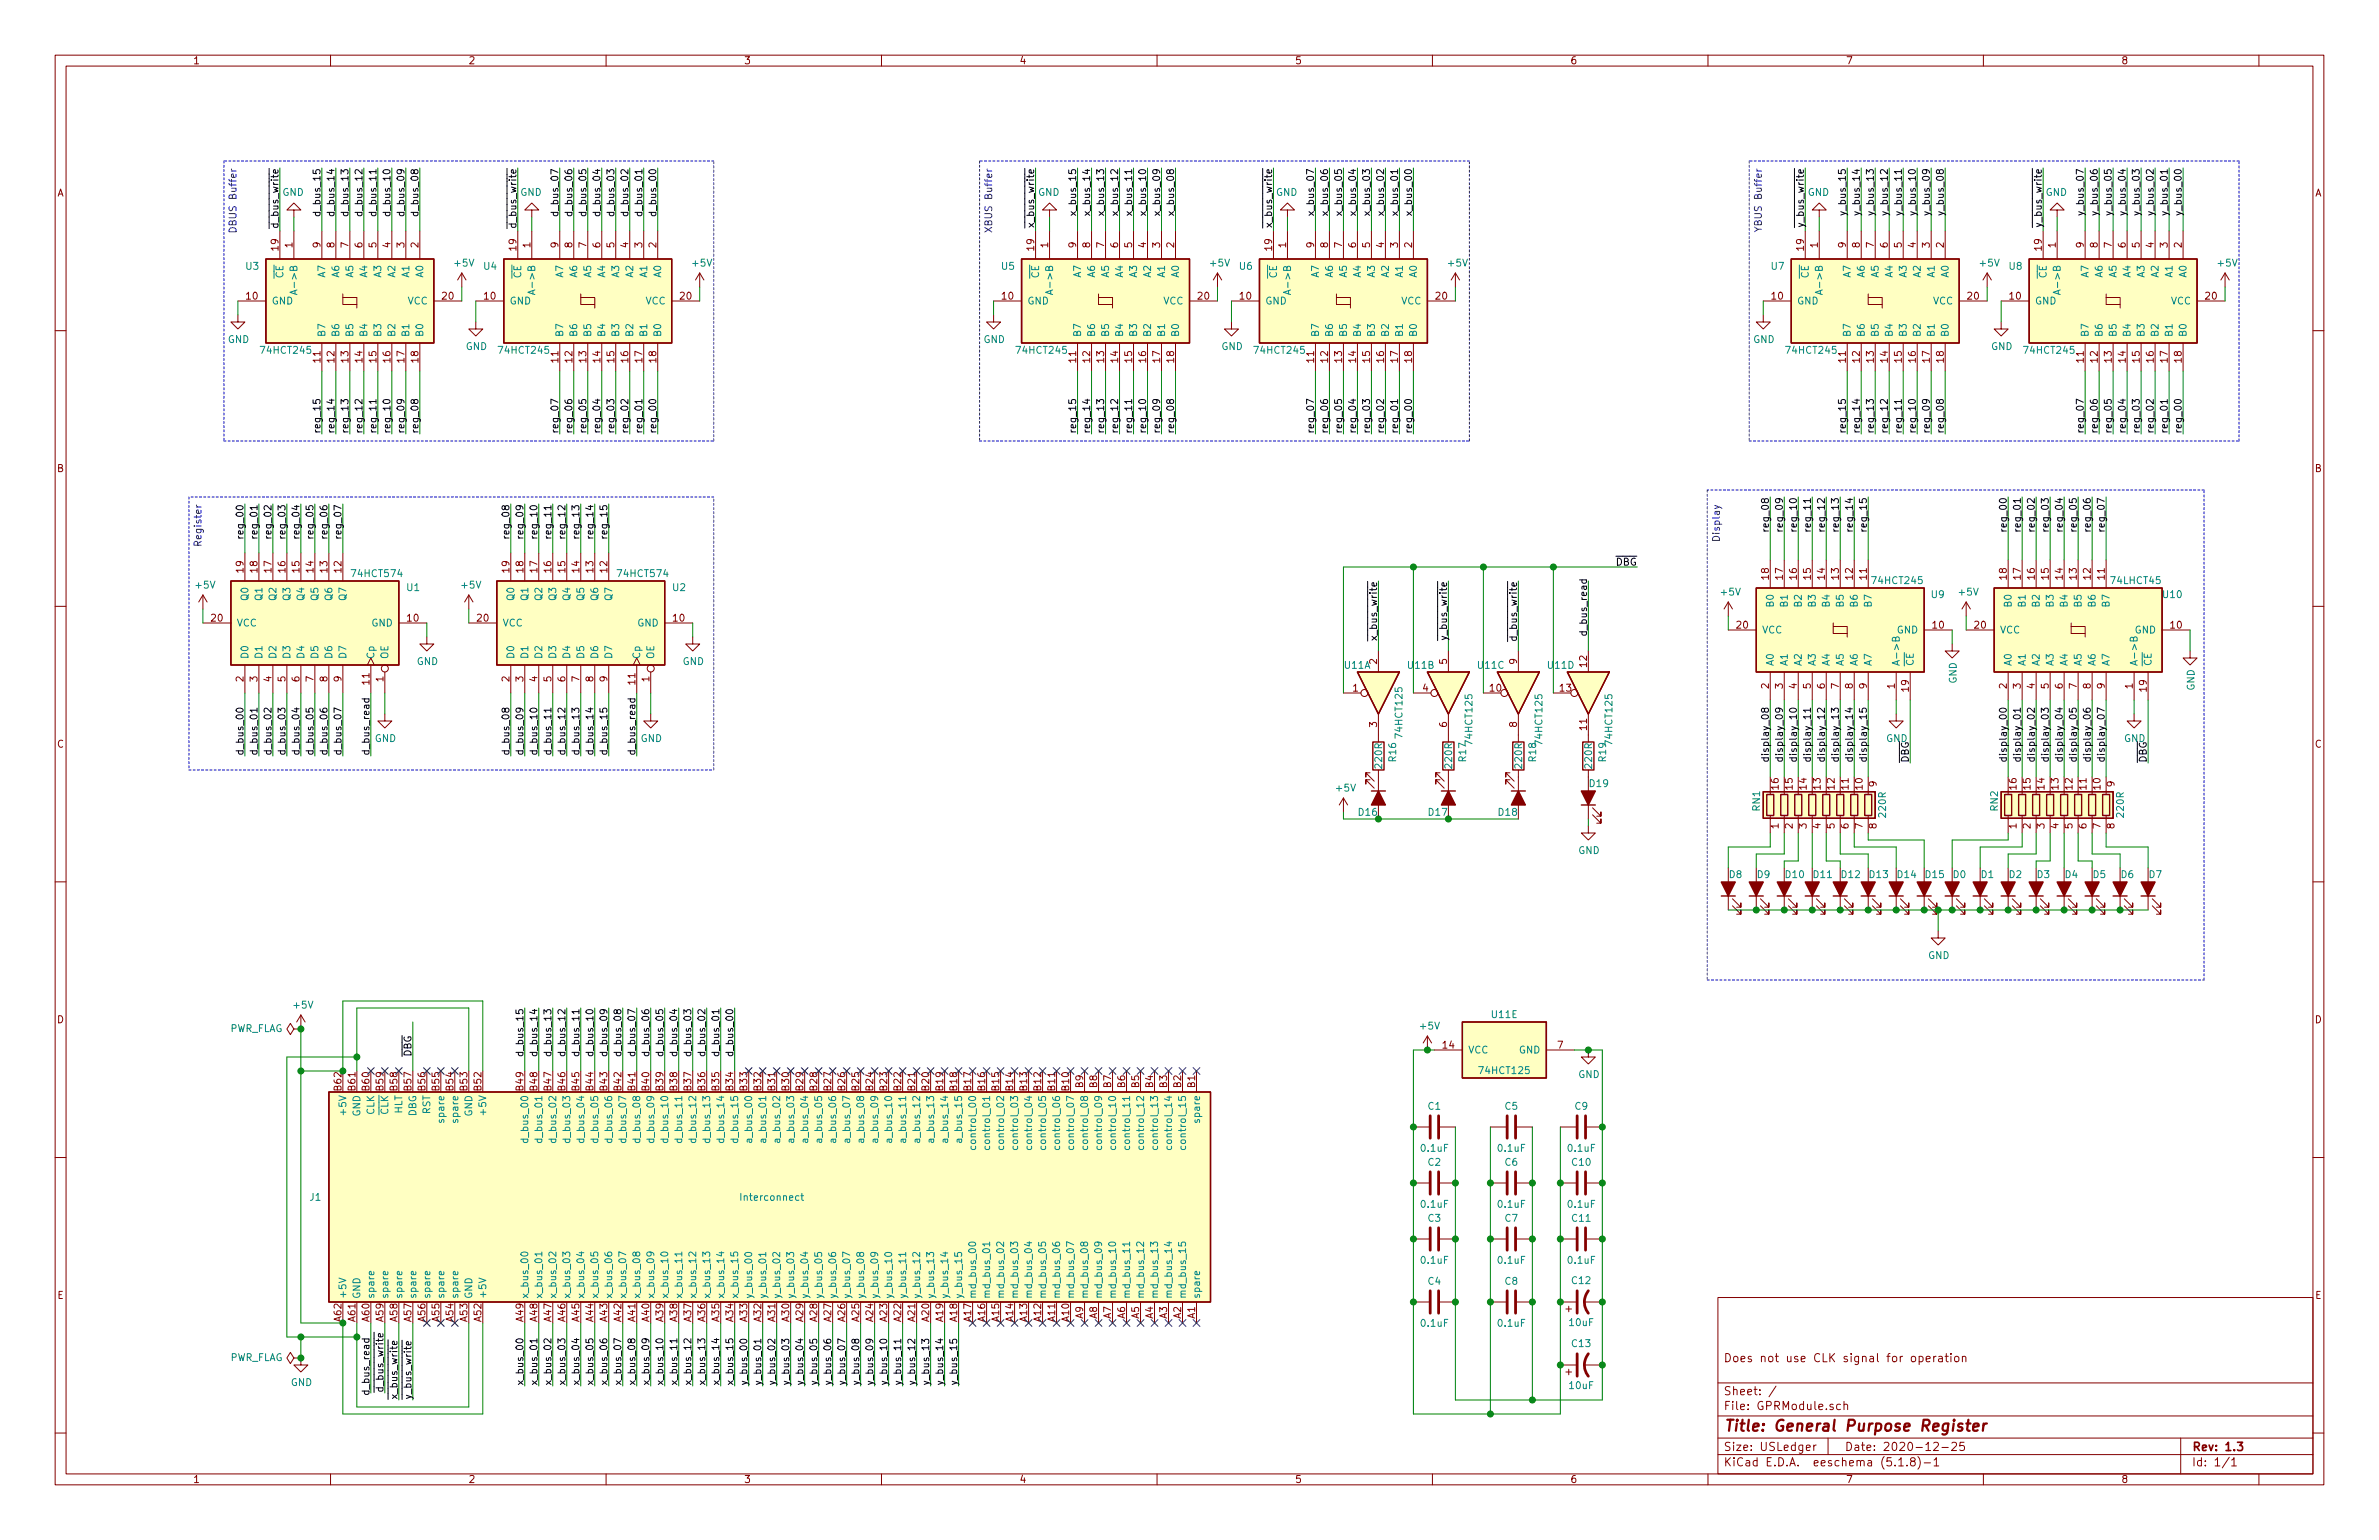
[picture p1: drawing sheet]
<svg xmlns="http://www.w3.org/2000/svg" width="432mm" height="279mm" viewBox="0 0 432 279" stroke-linecap="round" stroke-linejoin="round" font-family="sans-serif">
<defs><g id="words">
<text font-size="2.8" fill="#840000" x="312.8" y="259.7">Title: General Purpose Register</text>
<g font-size="2.1" fill="#840000">
<text x="312.8" y="247.1">Does not use CLK signal for operation</text>
<text x="312.8" y="255.8">File: GPRModule.sch</text>
<text x="312.8" y="253.1">Sheet: /</text>
<text x="312.8" y="263.2">Size: USLedger</text>
<text x="334.8" y="263.2">Date: 2020-12-25</text>
<text x="397.8" y="263.2">Rev: 1.3</text>
<text x="312.8" y="266">KiCad E.D.A. eeschema (5.1.8)-1</text>
<text x="397.8" y="266">Id: 1/1</text>
</g>
<g font-size="1.8" fill="#840000">
<text x="35" y="11.6">1</text>
<text x="85" y="11.6">2</text>
<text x="135" y="11.6">3</text>
<text x="185" y="11.6">4</text>
<text x="235" y="11.6">5</text>
<text x="285" y="11.6">6</text>
<text x="335" y="11.6">7</text>
<text x="385" y="11.6">8</text>
<text x="10.4" y="35.6">A</text>
<text x="420.2" y="35.6">A</text>
<text x="50.5" y="45.4" transform="rotate(-90 50.5 45.4)">19</text>
<text x="53.1" y="44.9" transform="rotate(-90 53.1 44.9)">1</text>
<text x="58.2" y="44.9" transform="rotate(-90 58.2 44.9)">9</text>
<text x="60.7" y="44.9" transform="rotate(-90 60.7 44.9)">8</text>
<text x="63.2" y="44.9" transform="rotate(-90 63.2 44.9)">7</text>
<text x="65.8" y="44.9" transform="rotate(-90 65.8 44.9)">6</text>
<text x="68.3" y="44.9" transform="rotate(-90 68.3 44.9)">5</text>
<text x="70.9" y="44.9" transform="rotate(-90 70.9 44.9)">4</text>
<text x="73.4" y="44.9" transform="rotate(-90 73.4 44.9)">3</text>
<text x="75.9" y="44.9" transform="rotate(-90 75.9 44.9)">2</text>
<text x="93.7" y="45.4" transform="rotate(-90 93.7 45.4)">19</text>
<text x="96.3" y="44.9" transform="rotate(-90 96.3 44.9)">1</text>
<text x="101.3" y="44.9" transform="rotate(-90 101.3 44.9)">9</text>
<text x="103.9" y="44.9" transform="rotate(-90 103.9 44.9)">8</text>
<text x="106.4" y="44.9" transform="rotate(-90 106.4 44.9)">7</text>
<text x="109" y="44.9" transform="rotate(-90 109 44.9)">6</text>
<text x="111.5" y="44.9" transform="rotate(-90 111.5 44.9)">5</text>
<text x="114" y="44.9" transform="rotate(-90 114 44.9)">4</text>
<text x="116.6" y="44.9" transform="rotate(-90 116.6 44.9)">3</text>
<text x="119.1" y="44.9" transform="rotate(-90 119.1 44.9)">2</text>
<text x="187.7" y="45.4" transform="rotate(-90 187.7 45.4)">19</text>
<text x="190.2" y="44.9" transform="rotate(-90 190.2 44.9)">1</text>
<text x="195.3" y="44.9" transform="rotate(-90 195.3 44.9)">9</text>
<text x="197.9" y="44.9" transform="rotate(-90 197.9 44.9)">8</text>
<text x="200.4" y="44.9" transform="rotate(-90 200.4 44.9)">7</text>
<text x="202.9" y="44.9" transform="rotate(-90 202.9 44.9)">6</text>
<text x="205.5" y="44.9" transform="rotate(-90 205.5 44.9)">5</text>
<text x="208" y="44.9" transform="rotate(-90 208 44.9)">4</text>
<text x="210.6" y="44.9" transform="rotate(-90 210.6 44.9)">3</text>
<text x="213.1" y="44.9" transform="rotate(-90 213.1 44.9)">2</text>
<text x="230.9" y="45.4" transform="rotate(-90 230.9 45.4)">19</text>
<text x="233.4" y="44.9" transform="rotate(-90 233.4 44.9)">1</text>
<text x="238.5" y="44.9" transform="rotate(-90 238.5 44.9)">9</text>
<text x="241" y="44.9" transform="rotate(-90 241 44.9)">8</text>
<text x="243.6" y="44.9" transform="rotate(-90 243.6 44.9)">7</text>
<text x="246.1" y="44.9" transform="rotate(-90 246.1 44.9)">6</text>
<text x="248.7" y="44.9" transform="rotate(-90 248.7 44.9)">5</text>
<text x="251.2" y="44.9" transform="rotate(-90 251.2 44.9)">4</text>
<text x="253.7" y="44.9" transform="rotate(-90 253.7 44.9)">3</text>
<text x="256.3" y="44.9" transform="rotate(-90 256.3 44.9)">2</text>
<text x="327.4" y="45.4" transform="rotate(-90 327.4 45.4)">19</text>
<text x="329.9" y="44.9" transform="rotate(-90 329.9 44.9)">1</text>
<text x="335" y="44.9" transform="rotate(-90 335 44.9)">9</text>
<text x="337.6" y="44.9" transform="rotate(-90 337.6 44.9)">8</text>
<text x="340.1" y="44.9" transform="rotate(-90 340.1 44.9)">7</text>
<text x="342.6" y="44.9" transform="rotate(-90 342.6 44.9)">6</text>
<text x="345.2" y="44.9" transform="rotate(-90 345.2 44.9)">5</text>
<text x="347.7" y="44.9" transform="rotate(-90 347.7 44.9)">4</text>
<text x="350.3" y="44.9" transform="rotate(-90 350.3 44.9)">3</text>
<text x="352.8" y="44.9" transform="rotate(-90 352.8 44.9)">2</text>
<text x="370.6" y="45.4" transform="rotate(-90 370.6 45.4)">19</text>
<text x="373.1" y="44.9" transform="rotate(-90 373.1 44.9)">1</text>
<text x="378.2" y="44.9" transform="rotate(-90 378.2 44.9)">9</text>
<text x="380.7" y="44.9" transform="rotate(-90 380.7 44.9)">8</text>
<text x="383.3" y="44.9" transform="rotate(-90 383.3 44.9)">7</text>
<text x="385.8" y="44.9" transform="rotate(-90 385.8 44.9)">6</text>
<text x="388.4" y="44.9" transform="rotate(-90 388.4 44.9)">5</text>
<text x="390.9" y="44.9" transform="rotate(-90 390.9 44.9)">4</text>
<text x="393.4" y="44.9" transform="rotate(-90 393.4 44.9)">3</text>
<text x="396" y="44.9" transform="rotate(-90 396 44.9)">2</text>
<text x="44.8" y="54.4">10</text>
<text x="80.3" y="54.4">20</text>
<text x="87.9" y="54.4">10</text>
<text x="123.5" y="54.4">20</text>
<text x="181.9" y="54.4">10</text>
<text x="217.5" y="54.4">20</text>
<text x="225.1" y="54.4">10</text>
<text x="260.7" y="54.4">20</text>
<text x="321.6" y="54.4">10</text>
<text x="357.2" y="54.4">20</text>
<text x="364.8" y="54.4">10</text>
<text x="400.4" y="54.4">20</text>
<text x="58.2" y="65.7" transform="rotate(-90 58.2 65.7)">11</text>
<text x="60.7" y="65.7" transform="rotate(-90 60.7 65.7)">12</text>
<text x="63.2" y="65.7" transform="rotate(-90 63.2 65.7)">13</text>
<text x="65.8" y="65.7" transform="rotate(-90 65.8 65.7)">14</text>
<text x="68.3" y="65.7" transform="rotate(-90 68.3 65.7)">15</text>
<text x="70.9" y="65.7" transform="rotate(-90 70.9 65.7)">16</text>
<text x="73.4" y="65.7" transform="rotate(-90 73.4 65.7)">17</text>
<text x="75.9" y="65.7" transform="rotate(-90 75.9 65.7)">18</text>
<text x="101.3" y="65.7" transform="rotate(-90 101.3 65.7)">11</text>
<text x="103.9" y="65.7" transform="rotate(-90 103.9 65.7)">12</text>
<text x="106.4" y="65.7" transform="rotate(-90 106.4 65.7)">13</text>
<text x="109" y="65.7" transform="rotate(-90 109 65.7)">14</text>
<text x="111.5" y="65.7" transform="rotate(-90 111.5 65.7)">15</text>
<text x="114" y="65.7" transform="rotate(-90 114 65.7)">16</text>
<text x="116.6" y="65.7" transform="rotate(-90 116.6 65.7)">17</text>
<text x="119.1" y="65.7" transform="rotate(-90 119.1 65.7)">18</text>
<text x="195.3" y="65.7" transform="rotate(-90 195.3 65.7)">11</text>
<text x="197.9" y="65.7" transform="rotate(-90 197.9 65.7)">12</text>
<text x="200.4" y="65.7" transform="rotate(-90 200.4 65.7)">13</text>
<text x="202.9" y="65.7" transform="rotate(-90 202.9 65.7)">14</text>
<text x="205.5" y="65.7" transform="rotate(-90 205.5 65.7)">15</text>
<text x="208" y="65.7" transform="rotate(-90 208 65.7)">16</text>
<text x="210.6" y="65.7" transform="rotate(-90 210.6 65.7)">17</text>
<text x="213.1" y="65.7" transform="rotate(-90 213.1 65.7)">18</text>
<text x="238.5" y="65.7" transform="rotate(-90 238.5 65.7)">11</text>
<text x="241" y="65.7" transform="rotate(-90 241 65.7)">12</text>
<text x="243.6" y="65.7" transform="rotate(-90 243.6 65.7)">13</text>
<text x="246.1" y="65.7" transform="rotate(-90 246.1 65.7)">14</text>
<text x="248.7" y="65.7" transform="rotate(-90 248.7 65.7)">15</text>
<text x="251.2" y="65.7" transform="rotate(-90 251.2 65.7)">16</text>
<text x="253.7" y="65.7" transform="rotate(-90 253.7 65.7)">17</text>
<text x="256.3" y="65.7" transform="rotate(-90 256.3 65.7)">18</text>
<text x="335" y="65.7" transform="rotate(-90 335 65.7)">11</text>
<text x="337.6" y="65.7" transform="rotate(-90 337.6 65.7)">12</text>
<text x="340.1" y="65.7" transform="rotate(-90 340.1 65.7)">13</text>
<text x="342.6" y="65.7" transform="rotate(-90 342.6 65.7)">14</text>
<text x="345.2" y="65.7" transform="rotate(-90 345.2 65.7)">15</text>
<text x="347.7" y="65.7" transform="rotate(-90 347.7 65.7)">16</text>
<text x="350.3" y="65.7" transform="rotate(-90 350.3 65.7)">17</text>
<text x="352.8" y="65.7" transform="rotate(-90 352.8 65.7)">18</text>
<text x="378.2" y="65.7" transform="rotate(-90 378.2 65.7)">11</text>
<text x="380.7" y="65.7" transform="rotate(-90 380.7 65.7)">12</text>
<text x="383.3" y="65.7" transform="rotate(-90 383.3 65.7)">13</text>
<text x="385.8" y="65.7" transform="rotate(-90 385.8 65.7)">14</text>
<text x="388.4" y="65.7" transform="rotate(-90 388.4 65.7)">15</text>
<text x="390.9" y="65.7" transform="rotate(-90 390.9 65.7)">16</text>
<text x="393.4" y="65.7" transform="rotate(-90 393.4 65.7)">17</text>
<text x="396" y="65.7" transform="rotate(-90 396 65.7)">18</text>
<text x="10.4" y="85.6">B</text>
<text x="420.2" y="85.6">B</text>
<text x="44.2" y="103.8" transform="rotate(-90 44.2 103.8)">19</text>
<text x="46.7" y="103.8" transform="rotate(-90 46.7 103.8)">18</text>
<text x="49.3" y="103.8" transform="rotate(-90 49.3 103.8)">17</text>
<text x="51.8" y="103.8" transform="rotate(-90 51.8 103.8)">16</text>
<text x="54.4" y="103.8" transform="rotate(-90 54.4 103.8)">15</text>
<text x="56.9" y="103.8" transform="rotate(-90 56.9 103.8)">14</text>
<text x="59.4" y="103.8" transform="rotate(-90 59.4 103.8)">13</text>
<text x="62" y="103.8" transform="rotate(-90 62 103.8)">12</text>
<text x="92.5" y="103.8" transform="rotate(-90 92.5 103.8)">19</text>
<text x="95" y="103.8" transform="rotate(-90 95 103.8)">18</text>
<text x="97.5" y="103.8" transform="rotate(-90 97.5 103.8)">17</text>
<text x="100.1" y="103.8" transform="rotate(-90 100.1 103.8)">16</text>
<text x="102.6" y="103.8" transform="rotate(-90 102.6 103.8)">15</text>
<text x="105.2" y="103.8" transform="rotate(-90 105.2 103.8)">14</text>
<text x="107.7" y="103.8" transform="rotate(-90 107.7 103.8)">13</text>
<text x="110.2" y="103.8" transform="rotate(-90 110.2 103.8)">12</text>
<text x="321.1" y="105.1" transform="rotate(-90 321.1 105.1)">18</text>
<text x="323.6" y="105.1" transform="rotate(-90 323.6 105.1)">17</text>
<text x="326.1" y="105.1" transform="rotate(-90 326.1 105.1)">16</text>
<text x="328.7" y="105.1" transform="rotate(-90 328.7 105.1)">15</text>
<text x="331.2" y="105.1" transform="rotate(-90 331.2 105.1)">14</text>
<text x="333.8" y="105.1" transform="rotate(-90 333.8 105.1)">13</text>
<text x="336.3" y="105.1" transform="rotate(-90 336.3 105.1)">12</text>
<text x="338.8" y="105.1" transform="rotate(-90 338.8 105.1)">11</text>
<text x="364.2" y="105.1" transform="rotate(-90 364.2 105.1)">18</text>
<text x="366.8" y="105.1" transform="rotate(-90 366.8 105.1)">17</text>
<text x="369.3" y="105.1" transform="rotate(-90 369.3 105.1)">16</text>
<text x="371.9" y="105.1" transform="rotate(-90 371.9 105.1)">15</text>
<text x="374.4" y="105.1" transform="rotate(-90 374.4 105.1)">14</text>
<text x="376.9" y="105.1" transform="rotate(-90 376.9 105.1)">13</text>
<text x="379.5" y="105.1" transform="rotate(-90 379.5 105.1)">12</text>
<text x="382" y="105.1" transform="rotate(-90 382 105.1)">11</text>
<text x="38.4" y="112.8">20</text>
<text x="74" y="112.8">10</text>
<text x="86.7" y="112.8">20</text>
<text x="122.2" y="112.8">10</text>
<text x="315.3" y="114">20</text>
<text x="350.8" y="114">10</text>
<text x="358.4" y="114">20</text>
<text x="394" y="114">10</text>
<text x="44.2" y="123.7" transform="rotate(-90 44.2 123.7)">2</text>
<text x="46.7" y="123.7" transform="rotate(-90 46.7 123.7)">3</text>
<text x="49.3" y="123.7" transform="rotate(-90 49.3 123.7)">4</text>
<text x="51.8" y="123.7" transform="rotate(-90 51.8 123.7)">5</text>
<text x="54.4" y="123.7" transform="rotate(-90 54.4 123.7)">6</text>
<text x="56.9" y="123.7" transform="rotate(-90 56.9 123.7)">7</text>
<text x="59.4" y="123.7" transform="rotate(-90 59.4 123.7)">8</text>
<text x="62" y="123.7" transform="rotate(-90 62 123.7)">9</text>
<text x="67.1" y="124.2" transform="rotate(-90 67.1 124.2)">11</text>
<text x="69.6" y="123.7" transform="rotate(-90 69.6 123.7)">1</text>
<text x="92.5" y="123.7" transform="rotate(-90 92.5 123.7)">2</text>
<text x="95" y="123.7" transform="rotate(-90 95 123.7)">3</text>
<text x="97.5" y="123.7" transform="rotate(-90 97.5 123.7)">4</text>
<text x="100.1" y="123.7" transform="rotate(-90 100.1 123.7)">5</text>
<text x="102.6" y="123.7" transform="rotate(-90 102.6 123.7)">6</text>
<text x="105.2" y="123.7" transform="rotate(-90 105.2 123.7)">7</text>
<text x="107.7" y="123.7" transform="rotate(-90 107.7 123.7)">8</text>
<text x="110.2" y="123.7" transform="rotate(-90 110.2 123.7)">9</text>
<text x="115.3" y="124.2" transform="rotate(-90 115.3 124.2)">11</text>
<text x="117.9" y="123.7" transform="rotate(-90 117.9 123.7)">1</text>
<text x="245.6" y="125.5">1</text>
<text x="249.9" y="120.5" transform="rotate(-90 249.9 120.5)">2</text>
<text x="258.3" y="125.5">4</text>
<text x="262.6" y="120.5" transform="rotate(-90 262.6 120.5)">5</text>
<text x="270.5" y="125.5">10</text>
<text x="275.3" y="120.5" transform="rotate(-90 275.3 120.5)">9</text>
<text x="283.2" y="125.5">13</text>
<text x="288" y="121" transform="rotate(-90 288 121)">12</text>
<text x="321.1" y="124.9" transform="rotate(-90 321.1 124.9)">2</text>
<text x="323.6" y="124.9" transform="rotate(-90 323.6 124.9)">3</text>
<text x="326.1" y="124.9" transform="rotate(-90 326.1 124.9)">4</text>
<text x="328.7" y="124.9" transform="rotate(-90 328.7 124.9)">5</text>
<text x="331.2" y="124.9" transform="rotate(-90 331.2 124.9)">6</text>
<text x="333.8" y="124.9" transform="rotate(-90 333.8 124.9)">7</text>
<text x="336.3" y="124.9" transform="rotate(-90 336.3 124.9)">8</text>
<text x="338.8" y="124.9" transform="rotate(-90 338.8 124.9)">9</text>
<text x="343.9" y="124.9" transform="rotate(-90 343.9 124.9)">1</text>
<text x="346.5" y="125.4" transform="rotate(-90 346.5 125.4)">19</text>
<text x="364.2" y="124.9" transform="rotate(-90 364.2 124.9)">2</text>
<text x="366.8" y="124.9" transform="rotate(-90 366.8 124.9)">3</text>
<text x="369.3" y="124.9" transform="rotate(-90 369.3 124.9)">4</text>
<text x="371.9" y="124.9" transform="rotate(-90 371.9 124.9)">5</text>
<text x="374.4" y="124.9" transform="rotate(-90 374.4 124.9)">6</text>
<text x="376.9" y="124.9" transform="rotate(-90 376.9 124.9)">7</text>
<text x="379.5" y="124.9" transform="rotate(-90 379.5 124.9)">8</text>
<text x="382" y="124.9" transform="rotate(-90 382 124.9)">9</text>
<text x="387.1" y="124.9" transform="rotate(-90 387.1 124.9)">1</text>
<text x="389.6" y="125.4" transform="rotate(-90 389.6 125.4)">19</text>
<text x="249.9" y="131.9" transform="rotate(-90 249.9 131.9)">3</text>
<text x="262.6" y="131.9" transform="rotate(-90 262.6 131.9)">6</text>
<text x="275.3" y="131.9" transform="rotate(-90 275.3 131.9)">8</text>
<text x="10.4" y="135.6">C</text>
<text x="288" y="132.4" transform="rotate(-90 288 132.4)">11</text>
<text x="420.2" y="135.6">C</text>
<text x="322.8" y="143.2" transform="rotate(-90 322.8 143.2)">16</text>
<text x="325.4" y="143.2" transform="rotate(-90 325.4 143.2)">15</text>
<text x="327.9" y="143.2" transform="rotate(-90 327.9 143.2)">14</text>
<text x="330.5" y="143.2" transform="rotate(-90 330.5 143.2)">13</text>
<text x="333" y="143.2" transform="rotate(-90 333 143.2)">12</text>
<text x="335.5" y="143.2" transform="rotate(-90 335.5 143.2)">11</text>
<text x="338.1" y="143.2" transform="rotate(-90 338.1 143.2)">10</text>
<text x="340.6" y="142.7" transform="rotate(-90 340.6 142.7)">9</text>
<text x="366" y="143.2" transform="rotate(-90 366 143.2)">16</text>
<text x="368.6" y="143.2" transform="rotate(-90 368.6 143.2)">15</text>
<text x="371.1" y="143.2" transform="rotate(-90 371.1 143.2)">14</text>
<text x="373.6" y="143.2" transform="rotate(-90 373.6 143.2)">13</text>
<text x="376.2" y="143.2" transform="rotate(-90 376.2 143.2)">12</text>
<text x="378.7" y="143.2" transform="rotate(-90 378.7 143.2)">11</text>
<text x="381.3" y="143.2" transform="rotate(-90 381.3 143.2)">10</text>
<text x="383.8" y="142.7" transform="rotate(-90 383.8 142.7)">9</text>
<text x="322.8" y="150.3" transform="rotate(-90 322.8 150.3)">1</text>
<text x="325.4" y="150.3" transform="rotate(-90 325.4 150.3)">2</text>
<text x="327.9" y="150.3" transform="rotate(-90 327.9 150.3)">3</text>
<text x="330.5" y="150.3" transform="rotate(-90 330.5 150.3)">4</text>
<text x="333" y="150.3" transform="rotate(-90 333 150.3)">5</text>
<text x="335.5" y="150.3" transform="rotate(-90 335.5 150.3)">6</text>
<text x="338.1" y="150.3" transform="rotate(-90 338.1 150.3)">7</text>
<text x="340.6" y="150.3" transform="rotate(-90 340.6 150.3)">8</text>
<text x="366" y="150.3" transform="rotate(-90 366 150.3)">1</text>
<text x="368.6" y="150.3" transform="rotate(-90 368.6 150.3)">2</text>
<text x="371.1" y="150.3" transform="rotate(-90 371.1 150.3)">3</text>
<text x="373.6" y="150.3" transform="rotate(-90 373.6 150.3)">4</text>
<text x="376.2" y="150.3" transform="rotate(-90 376.2 150.3)">5</text>
<text x="378.7" y="150.3" transform="rotate(-90 378.7 150.3)">6</text>
<text x="381.3" y="150.3" transform="rotate(-90 381.3 150.3)">7</text>
<text x="383.8" y="150.3" transform="rotate(-90 383.8 150.3)">8</text>
<text x="10.4" y="185.6">D</text>
<text x="420.2" y="185.6">D</text>
<text x="261.9" y="190.2">14</text>
<text x="282.7" y="190.2">7</text>
<text x="62" y="197.8" transform="rotate(-90 62 197.8)">B62</text>
<text x="64.5" y="197.8" transform="rotate(-90 64.5 197.8)">B61</text>
<text x="67.1" y="197.8" transform="rotate(-90 67.1 197.8)">B60</text>
<text x="69.6" y="197.8" transform="rotate(-90 69.6 197.8)">B59</text>
<text x="72.1" y="197.8" transform="rotate(-90 72.1 197.8)">B58</text>
<text x="74.7" y="197.8" transform="rotate(-90 74.7 197.8)">B57</text>
<text x="77.2" y="197.8" transform="rotate(-90 77.2 197.8)">B56</text>
<text x="79.8" y="197.8" transform="rotate(-90 79.8 197.8)">B55</text>
<text x="82.3" y="197.8" transform="rotate(-90 82.3 197.8)">B54</text>
<text x="84.8" y="197.8" transform="rotate(-90 84.8 197.8)">B53</text>
<text x="87.4" y="197.8" transform="rotate(-90 87.4 197.8)">B52</text>
<text x="95" y="197.8" transform="rotate(-90 95 197.8)">B49</text>
<text x="97.5" y="197.8" transform="rotate(-90 97.5 197.8)">B48</text>
<text x="100.1" y="197.8" transform="rotate(-90 100.1 197.8)">B47</text>
<text x="102.6" y="197.8" transform="rotate(-90 102.6 197.8)">B46</text>
<text x="105.2" y="197.8" transform="rotate(-90 105.2 197.8)">B45</text>
<text x="107.7" y="197.8" transform="rotate(-90 107.7 197.8)">B44</text>
<text x="110.2" y="197.8" transform="rotate(-90 110.2 197.8)">B43</text>
<text x="112.8" y="197.8" transform="rotate(-90 112.8 197.8)">B42</text>
<text x="115.3" y="197.8" transform="rotate(-90 115.3 197.8)">B41</text>
<text x="117.9" y="197.8" transform="rotate(-90 117.9 197.8)">B40</text>
<text x="120.4" y="197.8" transform="rotate(-90 120.4 197.8)">B39</text>
<text x="122.9" y="197.8" transform="rotate(-90 122.9 197.8)">B38</text>
<text x="125.5" y="197.8" transform="rotate(-90 125.5 197.8)">B37</text>
<text x="128" y="197.8" transform="rotate(-90 128 197.8)">B36</text>
<text x="130.6" y="197.8" transform="rotate(-90 130.6 197.8)">B35</text>
<text x="133.1" y="197.8" transform="rotate(-90 133.1 197.8)">B34</text>
<text x="135.6" y="197.8" transform="rotate(-90 135.6 197.8)">B33</text>
<text x="138.2" y="197.8" transform="rotate(-90 138.2 197.8)">B32</text>
<text x="140.7" y="197.8" transform="rotate(-90 140.7 197.8)">B31</text>
<text x="143.3" y="197.8" transform="rotate(-90 143.3 197.8)">B30</text>
<text x="145.8" y="197.8" transform="rotate(-90 145.8 197.8)">B29</text>
<text x="148.3" y="197.8" transform="rotate(-90 148.3 197.8)">B28</text>
<text x="150.9" y="197.8" transform="rotate(-90 150.9 197.8)">B27</text>
<text x="153.4" y="197.8" transform="rotate(-90 153.4 197.8)">B26</text>
<text x="156" y="197.8" transform="rotate(-90 156 197.8)">B25</text>
<text x="158.5" y="197.8" transform="rotate(-90 158.5 197.8)">B24</text>
<text x="161" y="197.8" transform="rotate(-90 161 197.8)">B23</text>
<text x="163.6" y="197.8" transform="rotate(-90 163.6 197.8)">B22</text>
<text x="166.1" y="197.8" transform="rotate(-90 166.1 197.8)">B21</text>
<text x="168.7" y="197.8" transform="rotate(-90 168.7 197.8)">B20</text>
<text x="171.2" y="197.8" transform="rotate(-90 171.2 197.8)">B19</text>
<text x="173.7" y="197.8" transform="rotate(-90 173.7 197.8)">B18</text>
<text x="176.3" y="197.8" transform="rotate(-90 176.3 197.8)">B17</text>
<text x="178.8" y="197.8" transform="rotate(-90 178.8 197.8)">B16</text>
<text x="181.4" y="197.8" transform="rotate(-90 181.4 197.8)">B15</text>
<text x="183.9" y="197.8" transform="rotate(-90 183.9 197.8)">B14</text>
<text x="186.4" y="197.8" transform="rotate(-90 186.4 197.8)">B13</text>
<text x="189" y="197.8" transform="rotate(-90 189 197.8)">B12</text>
<text x="191.5" y="197.8" transform="rotate(-90 191.5 197.8)">B11</text>
<text x="194.1" y="197.8" transform="rotate(-90 194.1 197.8)">B10</text>
<text x="196.6" y="197.3" transform="rotate(-90 196.6 197.3)">B9</text>
<text x="199.1" y="197.3" transform="rotate(-90 199.1 197.3)">B8</text>
<text x="201.7" y="197.3" transform="rotate(-90 201.7 197.3)">B7</text>
<text x="204.2" y="197.3" transform="rotate(-90 204.2 197.3)">B6</text>
<text x="206.8" y="197.3" transform="rotate(-90 206.8 197.3)">B5</text>
<text x="209.3" y="197.3" transform="rotate(-90 209.3 197.3)">B4</text>
<text x="211.8" y="197.3" transform="rotate(-90 211.8 197.3)">B3</text>
<text x="214.4" y="197.3" transform="rotate(-90 214.4 197.3)">B2</text>
<text x="216.9" y="197.3" transform="rotate(-90 216.9 197.3)">B1</text>
<text x="10.4" y="235.6">E</text>
<text x="62" y="239.8" transform="rotate(-90 62 239.8)">A62</text>
<text x="64.5" y="239.8" transform="rotate(-90 64.5 239.8)">A61</text>
<text x="67.1" y="239.8" transform="rotate(-90 67.1 239.8)">A60</text>
<text x="69.6" y="239.8" transform="rotate(-90 69.6 239.8)">A59</text>
<text x="72.1" y="239.8" transform="rotate(-90 72.1 239.8)">A58</text>
<text x="74.7" y="239.8" transform="rotate(-90 74.7 239.8)">A57</text>
<text x="77.2" y="239.8" transform="rotate(-90 77.2 239.8)">A56</text>
<text x="79.8" y="239.8" transform="rotate(-90 79.8 239.8)">A55</text>
<text x="82.3" y="239.8" transform="rotate(-90 82.3 239.8)">A54</text>
<text x="84.8" y="239.8" transform="rotate(-90 84.8 239.8)">A53</text>
<text x="87.4" y="239.8" transform="rotate(-90 87.4 239.8)">A52</text>
<text x="95" y="239.8" transform="rotate(-90 95 239.8)">A49</text>
<text x="97.5" y="239.8" transform="rotate(-90 97.5 239.8)">A48</text>
<text x="100.1" y="239.8" transform="rotate(-90 100.1 239.8)">A47</text>
<text x="102.6" y="239.8" transform="rotate(-90 102.6 239.8)">A46</text>
<text x="105.2" y="239.8" transform="rotate(-90 105.2 239.8)">A45</text>
<text x="107.7" y="239.8" transform="rotate(-90 107.7 239.8)">A44</text>
<text x="110.2" y="239.8" transform="rotate(-90 110.2 239.8)">A43</text>
<text x="112.8" y="239.8" transform="rotate(-90 112.8 239.8)">A42</text>
<text x="115.3" y="239.8" transform="rotate(-90 115.3 239.8)">A41</text>
<text x="117.9" y="239.8" transform="rotate(-90 117.9 239.8)">A40</text>
<text x="120.4" y="239.8" transform="rotate(-90 120.4 239.8)">A39</text>
<text x="122.9" y="239.8" transform="rotate(-90 122.9 239.8)">A38</text>
<text x="125.5" y="239.8" transform="rotate(-90 125.5 239.8)">A37</text>
<text x="128" y="239.8" transform="rotate(-90 128 239.8)">A36</text>
<text x="130.6" y="239.8" transform="rotate(-90 130.6 239.8)">A35</text>
<text x="133.1" y="239.8" transform="rotate(-90 133.1 239.8)">A34</text>
<text x="135.6" y="239.8" transform="rotate(-90 135.6 239.8)">A33</text>
<text x="138.2" y="239.8" transform="rotate(-90 138.2 239.8)">A32</text>
<text x="140.7" y="239.8" transform="rotate(-90 140.7 239.8)">A31</text>
<text x="143.3" y="239.8" transform="rotate(-90 143.3 239.8)">A30</text>
<text x="145.8" y="239.8" transform="rotate(-90 145.8 239.8)">A29</text>
<text x="148.3" y="239.8" transform="rotate(-90 148.3 239.8)">A28</text>
<text x="150.9" y="239.8" transform="rotate(-90 150.9 239.8)">A27</text>
<text x="153.4" y="239.8" transform="rotate(-90 153.4 239.8)">A26</text>
<text x="156" y="239.8" transform="rotate(-90 156 239.8)">A25</text>
<text x="158.5" y="239.8" transform="rotate(-90 158.5 239.8)">A24</text>
<text x="161" y="239.8" transform="rotate(-90 161 239.8)">A23</text>
<text x="163.6" y="239.8" transform="rotate(-90 163.6 239.8)">A22</text>
<text x="166.1" y="239.8" transform="rotate(-90 166.1 239.8)">A21</text>
<text x="168.7" y="239.8" transform="rotate(-90 168.7 239.8)">A20</text>
<text x="171.2" y="239.8" transform="rotate(-90 171.2 239.8)">A19</text>
<text x="173.7" y="239.8" transform="rotate(-90 173.7 239.8)">A18</text>
<text x="176.3" y="239.8" transform="rotate(-90 176.3 239.8)">A17</text>
<text x="178.8" y="239.8" transform="rotate(-90 178.8 239.8)">A16</text>
<text x="181.4" y="239.8" transform="rotate(-90 181.4 239.8)">A15</text>
<text x="183.9" y="239.8" transform="rotate(-90 183.9 239.8)">A14</text>
<text x="186.4" y="239.8" transform="rotate(-90 186.4 239.8)">A13</text>
<text x="189" y="239.8" transform="rotate(-90 189 239.8)">A12</text>
<text x="191.5" y="239.8" transform="rotate(-90 191.5 239.8)">A11</text>
<text x="194.1" y="239.8" transform="rotate(-90 194.1 239.8)">A10</text>
<text x="196.6" y="239.2" transform="rotate(-90 196.6 239.2)">A9</text>
<text x="199.1" y="239.2" transform="rotate(-90 199.1 239.2)">A8</text>
<text x="201.7" y="239.2" transform="rotate(-90 201.7 239.2)">A7</text>
<text x="204.2" y="239.2" transform="rotate(-90 204.2 239.2)">A6</text>
<text x="206.8" y="239.2" transform="rotate(-90 206.8 239.2)">A5</text>
<text x="209.3" y="239.2" transform="rotate(-90 209.3 239.2)">A4</text>
<text x="211.8" y="239.2" transform="rotate(-90 211.8 239.2)">A3</text>
<text x="214.4" y="239.2" transform="rotate(-90 214.4 239.2)">A2</text>
<text x="216.9" y="239.2" transform="rotate(-90 216.9 239.2)">A1</text>
<text x="420.2" y="235.6">E</text>
<text x="35" y="269">1</text>
<text x="85" y="269">2</text>
<text x="135" y="269">3</text>
<text x="185" y="269">4</text>
<text x="235" y="269">5</text>
<text x="285" y="269">6</text>
<text x="335" y="269">7</text>
<text x="385" y="269">8</text>
</g>
<g font-size="1.8" fill="#008484">
<text x="51.3" y="35.5">GND</text>
<text x="94.4" y="35.5">GND</text>
<text x="188.4" y="35.5">GND</text>
<text x="231.6" y="35.5">GND</text>
<text x="328.1" y="35.5">GND</text>
<text x="371.3" y="35.5">GND</text>
<text x="44.7" y="48.9">U3</text>
<text x="51.4" y="50.5" transform="rotate(-90 51.4 50.5)">CE</text>
<text x="54" y="52.2" transform="rotate(-90 54 52.2)">A-&gt;B</text>
<text x="59.1" y="50.3" transform="rotate(-90 59.1 50.3)">A7</text>
<text x="61.6" y="50.3" transform="rotate(-90 61.6 50.3)">A6</text>
<text x="64.1" y="50.3" transform="rotate(-90 64.1 50.3)">A5</text>
<text x="66.7" y="50.3" transform="rotate(-90 66.7 50.3)">A4</text>
<text x="69.2" y="50.3" transform="rotate(-90 69.2 50.3)">A3</text>
<text x="71.8" y="50.3" transform="rotate(-90 71.8 50.3)">A2</text>
<text x="74.3" y="50.3" transform="rotate(-90 74.3 50.3)">A1</text>
<text x="76.8" y="50.3" transform="rotate(-90 76.8 50.3)">A0</text>
<text x="82.6" y="48.4">+5V</text>
<text x="87.9" y="48.9">U4</text>
<text x="94.6" y="50.5" transform="rotate(-90 94.6 50.5)">CE</text>
<text x="97.2" y="52.2" transform="rotate(-90 97.2 52.2)">A-&gt;B</text>
<text x="102.2" y="50.3" transform="rotate(-90 102.2 50.3)">A7</text>
<text x="104.8" y="50.3" transform="rotate(-90 104.8 50.3)">A6</text>
<text x="107.3" y="50.3" transform="rotate(-90 107.3 50.3)">A5</text>
<text x="109.9" y="50.3" transform="rotate(-90 109.9 50.3)">A4</text>
<text x="112.4" y="50.3" transform="rotate(-90 112.4 50.3)">A3</text>
<text x="114.9" y="50.3" transform="rotate(-90 114.9 50.3)">A2</text>
<text x="117.5" y="50.3" transform="rotate(-90 117.5 50.3)">A1</text>
<text x="120" y="50.3" transform="rotate(-90 120 50.3)">A0</text>
<text x="125.8" y="48.4">+5V</text>
<text x="181.8" y="48.9">U5</text>
<text x="188.6" y="50.5" transform="rotate(-90 188.6 50.5)">CE</text>
<text x="191.1" y="52.2" transform="rotate(-90 191.1 52.2)">A-&gt;B</text>
<text x="196.2" y="50.3" transform="rotate(-90 196.2 50.3)">A7</text>
<text x="198.8" y="50.3" transform="rotate(-90 198.8 50.3)">A6</text>
<text x="201.3" y="50.3" transform="rotate(-90 201.3 50.3)">A5</text>
<text x="203.8" y="50.3" transform="rotate(-90 203.8 50.3)">A4</text>
<text x="206.4" y="50.3" transform="rotate(-90 206.4 50.3)">A3</text>
<text x="208.9" y="50.3" transform="rotate(-90 208.9 50.3)">A2</text>
<text x="211.5" y="50.3" transform="rotate(-90 211.5 50.3)">A1</text>
<text x="214" y="50.3" transform="rotate(-90 214 50.3)">A0</text>
<text x="219.8" y="48.4">+5V</text>
<text x="225" y="48.9">U6</text>
<text x="231.8" y="50.5" transform="rotate(-90 231.8 50.5)">CE</text>
<text x="234.3" y="52.2" transform="rotate(-90 234.3 52.2)">A-&gt;B</text>
<text x="239.4" y="50.3" transform="rotate(-90 239.4 50.3)">A7</text>
<text x="241.9" y="50.3" transform="rotate(-90 241.9 50.3)">A6</text>
<text x="244.5" y="50.3" transform="rotate(-90 244.5 50.3)">A5</text>
<text x="247" y="50.3" transform="rotate(-90 247 50.3)">A4</text>
<text x="249.6" y="50.3" transform="rotate(-90 249.6 50.3)">A3</text>
<text x="252.1" y="50.3" transform="rotate(-90 252.1 50.3)">A2</text>
<text x="254.6" y="50.3" transform="rotate(-90 254.6 50.3)">A1</text>
<text x="257.2" y="50.3" transform="rotate(-90 257.2 50.3)">A0</text>
<text x="262.9" y="48.4">+5V</text>
<text x="321.5" y="48.9">U7</text>
<text x="328.3" y="50.5" transform="rotate(-90 328.3 50.5)">CE</text>
<text x="330.8" y="52.2" transform="rotate(-90 330.8 52.2)">A-&gt;B</text>
<text x="335.9" y="50.3" transform="rotate(-90 335.9 50.3)">A7</text>
<text x="338.5" y="50.3" transform="rotate(-90 338.5 50.3)">A6</text>
<text x="341" y="50.3" transform="rotate(-90 341 50.3)">A5</text>
<text x="343.5" y="50.3" transform="rotate(-90 343.5 50.3)">A4</text>
<text x="346.1" y="50.3" transform="rotate(-90 346.1 50.3)">A3</text>
<text x="348.6" y="50.3" transform="rotate(-90 348.6 50.3)">A2</text>
<text x="351.2" y="50.3" transform="rotate(-90 351.2 50.3)">A1</text>
<text x="353.7" y="50.3" transform="rotate(-90 353.7 50.3)">A0</text>
<text x="359.5" y="48.4">+5V</text>
<text x="364.7" y="48.9">U8</text>
<text x="371.5" y="50.5" transform="rotate(-90 371.5 50.5)">CE</text>
<text x="374" y="52.2" transform="rotate(-90 374 52.2)">A-&gt;B</text>
<text x="379.1" y="50.3" transform="rotate(-90 379.1 50.3)">A7</text>
<text x="381.6" y="50.3" transform="rotate(-90 381.6 50.3)">A6</text>
<text x="384.2" y="50.3" transform="rotate(-90 384.2 50.3)">A5</text>
<text x="386.7" y="50.3" transform="rotate(-90 386.7 50.3)">A4</text>
<text x="389.3" y="50.3" transform="rotate(-90 389.3 50.3)">A3</text>
<text x="391.8" y="50.3" transform="rotate(-90 391.8 50.3)">A2</text>
<text x="394.3" y="50.3" transform="rotate(-90 394.3 50.3)">A1</text>
<text x="396.9" y="50.3" transform="rotate(-90 396.9 50.3)">A0</text>
<text x="402.6" y="48.4">+5V</text>
<text x="49.3" y="55.2">GND</text>
<text x="74" y="55.2">VCC</text>
<text x="92.5" y="55.2">GND</text>
<text x="117.2" y="55.2">VCC</text>
<text x="186.4" y="55.2">GND</text>
<text x="211.2" y="55.2">VCC</text>
<text x="229.6" y="55.2">GND</text>
<text x="254.3" y="55.2">VCC</text>
<text x="326.1" y="55.2">GND</text>
<text x="350.9" y="55.2">VCC</text>
<text x="369.3" y="55.2">GND</text>
<text x="394" y="55.2">VCC</text>
<text x="41.4" y="62.2">GND</text>
<text x="47.6" y="64.2">74HCT245</text>
<text x="59.1" y="61.2" transform="rotate(-90 59.1 61.2)">B7</text>
<text x="61.6" y="61.2" transform="rotate(-90 61.6 61.2)">B6</text>
<text x="64.1" y="61.2" transform="rotate(-90 64.1 61.2)">B5</text>
<text x="66.7" y="61.2" transform="rotate(-90 66.7 61.2)">B4</text>
<text x="69.2" y="61.2" transform="rotate(-90 69.2 61.2)">B3</text>
<text x="71.8" y="61.2" transform="rotate(-90 71.8 61.2)">B2</text>
<text x="74.3" y="61.2" transform="rotate(-90 74.3 61.2)">B1</text>
<text x="76.8" y="61.2" transform="rotate(-90 76.8 61.2)">B0</text>
<text x="84.5" y="63.5">GND</text>
<text x="90.8" y="64.2">74HCT245</text>
<text x="102.2" y="61.2" transform="rotate(-90 102.2 61.2)">B7</text>
<text x="104.8" y="61.2" transform="rotate(-90 104.8 61.2)">B6</text>
<text x="107.3" y="61.2" transform="rotate(-90 107.3 61.2)">B5</text>
<text x="109.9" y="61.2" transform="rotate(-90 109.9 61.2)">B4</text>
<text x="112.4" y="61.2" transform="rotate(-90 112.4 61.2)">B3</text>
<text x="114.9" y="61.2" transform="rotate(-90 114.9 61.2)">B2</text>
<text x="117.5" y="61.2" transform="rotate(-90 117.5 61.2)">B1</text>
<text x="120" y="61.2" transform="rotate(-90 120 61.2)">B0</text>
<text x="178.5" y="62.2">GND</text>
<text x="184.8" y="64.2">74HCT245</text>
<text x="196.2" y="61.2" transform="rotate(-90 196.2 61.2)">B7</text>
<text x="198.8" y="61.2" transform="rotate(-90 198.8 61.2)">B6</text>
<text x="201.3" y="61.2" transform="rotate(-90 201.3 61.2)">B5</text>
<text x="203.8" y="61.2" transform="rotate(-90 203.8 61.2)">B4</text>
<text x="206.4" y="61.2" transform="rotate(-90 206.4 61.2)">B3</text>
<text x="208.9" y="61.2" transform="rotate(-90 208.9 61.2)">B2</text>
<text x="211.5" y="61.2" transform="rotate(-90 211.5 61.2)">B1</text>
<text x="214" y="61.2" transform="rotate(-90 214 61.2)">B0</text>
<text x="221.7" y="63.5">GND</text>
<text x="227.9" y="64.2">74HCT245</text>
<text x="239.4" y="61.2" transform="rotate(-90 239.4 61.2)">B7</text>
<text x="241.9" y="61.2" transform="rotate(-90 241.9 61.2)">B6</text>
<text x="244.5" y="61.2" transform="rotate(-90 244.5 61.2)">B5</text>
<text x="247" y="61.2" transform="rotate(-90 247 61.2)">B4</text>
<text x="249.6" y="61.2" transform="rotate(-90 249.6 61.2)">B3</text>
<text x="252.1" y="61.2" transform="rotate(-90 252.1 61.2)">B2</text>
<text x="254.6" y="61.2" transform="rotate(-90 254.6 61.2)">B1</text>
<text x="257.2" y="61.2" transform="rotate(-90 257.2 61.2)">B0</text>
<text x="318.2" y="62.2">GND</text>
<text x="324.5" y="64.2">74HCT245</text>
<text x="335.9" y="61.2" transform="rotate(-90 335.9 61.2)">B7</text>
<text x="338.5" y="61.2" transform="rotate(-90 338.5 61.2)">B6</text>
<text x="341" y="61.2" transform="rotate(-90 341 61.2)">B5</text>
<text x="343.5" y="61.2" transform="rotate(-90 343.5 61.2)">B4</text>
<text x="346.1" y="61.2" transform="rotate(-90 346.1 61.2)">B3</text>
<text x="348.6" y="61.2" transform="rotate(-90 348.6 61.2)">B2</text>
<text x="351.2" y="61.2" transform="rotate(-90 351.2 61.2)">B1</text>
<text x="353.7" y="61.2" transform="rotate(-90 353.7 61.2)">B0</text>
<text x="361.4" y="63.5">GND</text>
<text x="367.6" y="64.2">74HCT245</text>
<text x="379.1" y="61.2" transform="rotate(-90 379.1 61.2)">B7</text>
<text x="381.6" y="61.2" transform="rotate(-90 381.6 61.2)">B6</text>
<text x="384.2" y="61.2" transform="rotate(-90 384.2 61.2)">B5</text>
<text x="386.7" y="61.2" transform="rotate(-90 386.7 61.2)">B4</text>
<text x="389.3" y="61.2" transform="rotate(-90 389.3 61.2)">B3</text>
<text x="391.8" y="61.2" transform="rotate(-90 391.8 61.2)">B2</text>
<text x="394.3" y="61.2" transform="rotate(-90 394.3 61.2)">B1</text>
<text x="396.9" y="61.2" transform="rotate(-90 396.9 61.2)">B0</text>
<text x="35.6" y="106.8">+5V</text>
<text x="64.1" y="104.7">74HCT574</text>
<text x="73.9" y="107.2">U1</text>
<text x="83.9" y="106.8">+5V</text>
<text x="112.4" y="104.7">74HCT574</text>
<text x="122.1" y="107.2">U2</text>
<text x="340.1" y="106">74HCT245</text>
<text x="383.3" y="106">74LHCT45</text>
<text x="42.9" y="113.7">VCC</text>
<text x="45.1" y="108.8" transform="rotate(-90 45.1 108.8)">Q0</text>
<text x="47.6" y="108.8" transform="rotate(-90 47.6 108.8)">Q1</text>
<text x="50.2" y="108.8" transform="rotate(-90 50.2 108.8)">Q2</text>
<text x="52.7" y="108.8" transform="rotate(-90 52.7 108.8)">Q3</text>
<text x="55.2" y="108.8" transform="rotate(-90 55.2 108.8)">Q4</text>
<text x="57.8" y="108.8" transform="rotate(-90 57.8 108.8)">Q5</text>
<text x="60.3" y="108.8" transform="rotate(-90 60.3 108.8)">Q6</text>
<text x="62.9" y="108.8" transform="rotate(-90 62.9 108.8)">Q7</text>
<text x="67.4" y="113.7">GND</text>
<text x="91.2" y="113.7">VCC</text>
<text x="93.3" y="108.8" transform="rotate(-90 93.3 108.8)">Q0</text>
<text x="95.9" y="108.8" transform="rotate(-90 95.9 108.8)">Q1</text>
<text x="98.4" y="108.8" transform="rotate(-90 98.4 108.8)">Q2</text>
<text x="101" y="108.8" transform="rotate(-90 101 108.8)">Q3</text>
<text x="103.5" y="108.8" transform="rotate(-90 103.5 108.8)">Q4</text>
<text x="106" y="108.8" transform="rotate(-90 106 108.8)">Q5</text>
<text x="108.6" y="108.8" transform="rotate(-90 108.6 108.8)">Q6</text>
<text x="111.1" y="108.8" transform="rotate(-90 111.1 108.8)">Q7</text>
<text x="115.7" y="113.7">GND</text>
<text x="312.5" y="108.1">+5V</text>
<text x="321.9" y="110" transform="rotate(-90 321.9 110)">B0</text>
<text x="324.5" y="110" transform="rotate(-90 324.5 110)">B1</text>
<text x="327" y="110" transform="rotate(-90 327 110)">B2</text>
<text x="329.6" y="110" transform="rotate(-90 329.6 110)">B3</text>
<text x="332.1" y="110" transform="rotate(-90 332.1 110)">B4</text>
<text x="334.6" y="110" transform="rotate(-90 334.6 110)">B5</text>
<text x="337.2" y="110" transform="rotate(-90 337.2 110)">B6</text>
<text x="339.7" y="110" transform="rotate(-90 339.7 110)">B7</text>
<text x="350.6" y="108.5">U9</text>
<text x="355.7" y="108.1">+5V</text>
<text x="365.1" y="110" transform="rotate(-90 365.1 110)">B0</text>
<text x="367.7" y="110" transform="rotate(-90 367.7 110)">B1</text>
<text x="370.2" y="110" transform="rotate(-90 370.2 110)">B2</text>
<text x="372.7" y="110" transform="rotate(-90 372.7 110)">B3</text>
<text x="375.3" y="110" transform="rotate(-90 375.3 110)">B4</text>
<text x="377.8" y="110" transform="rotate(-90 377.8 110)">B5</text>
<text x="380.4" y="110" transform="rotate(-90 380.4 110)">B6</text>
<text x="382.9" y="110" transform="rotate(-90 382.9 110)">B7</text>
<text x="392.7" y="108.5">U10</text>
<text x="45.1" y="119.6" transform="rotate(-90 45.1 119.6)">D0</text>
<text x="47.6" y="119.6" transform="rotate(-90 47.6 119.6)">D1</text>
<text x="50.2" y="119.6" transform="rotate(-90 50.2 119.6)">D2</text>
<text x="52.7" y="119.6" transform="rotate(-90 52.7 119.6)">D3</text>
<text x="55.2" y="119.6" transform="rotate(-90 55.2 119.6)">D4</text>
<text x="57.8" y="119.6" transform="rotate(-90 57.8 119.6)">D5</text>
<text x="60.3" y="119.6" transform="rotate(-90 60.3 119.6)">D6</text>
<text x="62.9" y="119.6" transform="rotate(-90 62.9 119.6)">D7</text>
<text x="67.9" y="119.6" transform="rotate(-90 67.9 119.6)">Cp</text>
<text x="70.5" y="119.6" transform="rotate(-90 70.5 119.6)">OE</text>
<text x="93.3" y="119.6" transform="rotate(-90 93.3 119.6)">D0</text>
<text x="95.9" y="119.6" transform="rotate(-90 95.9 119.6)">D1</text>
<text x="98.4" y="119.6" transform="rotate(-90 98.4 119.6)">D2</text>
<text x="101" y="119.6" transform="rotate(-90 101 119.6)">D3</text>
<text x="103.5" y="119.6" transform="rotate(-90 103.5 119.6)">D4</text>
<text x="106" y="119.6" transform="rotate(-90 106 119.6)">D5</text>
<text x="108.6" y="119.6" transform="rotate(-90 108.6 119.6)">D6</text>
<text x="111.1" y="119.6" transform="rotate(-90 111.1 119.6)">D7</text>
<text x="116.2" y="119.6" transform="rotate(-90 116.2 119.6)">Cp</text>
<text x="118.7" y="119.6" transform="rotate(-90 118.7 119.6)">OE</text>
<text x="319.8" y="114.9">VCC</text>
<text x="344.3" y="114.9">GND</text>
<text x="363" y="114.9">VCC</text>
<text x="387.5" y="114.9">GND</text>
<text x="75.6" y="120.7">GND</text>
<text x="123.9" y="120.7">GND</text>
<text x="244.1" y="121.3">U11A</text>
<text x="255.6" y="121.3">U11B</text>
<text x="268.3" y="121.3">U11C</text>
<text x="281" y="121.3">U11D</text>
<text x="321.9" y="120.9" transform="rotate(-90 321.9 120.9)">A0</text>
<text x="324.5" y="120.9" transform="rotate(-90 324.5 120.9)">A1</text>
<text x="327" y="120.9" transform="rotate(-90 327 120.9)">A2</text>
<text x="329.6" y="120.9" transform="rotate(-90 329.6 120.9)">A3</text>
<text x="332.1" y="120.9" transform="rotate(-90 332.1 120.9)">A4</text>
<text x="334.6" y="120.9" transform="rotate(-90 334.6 120.9)">A5</text>
<text x="337.2" y="120.9" transform="rotate(-90 337.2 120.9)">A6</text>
<text x="339.7" y="120.9" transform="rotate(-90 339.7 120.9)">A7</text>
<text x="344.8" y="120.9" transform="rotate(-90 344.8 120.9)">A-&gt;B</text>
<text x="347.3" y="120.9" transform="rotate(-90 347.3 120.9)">CE</text>
<text x="355.1" y="124.1" transform="rotate(-90 355.1 124.1)">GND</text>
<text x="365.1" y="120.9" transform="rotate(-90 365.1 120.9)">A0</text>
<text x="367.7" y="120.9" transform="rotate(-90 367.7 120.9)">A1</text>
<text x="370.2" y="120.9" transform="rotate(-90 370.2 120.9)">A2</text>
<text x="372.7" y="120.9" transform="rotate(-90 372.7 120.9)">A3</text>
<text x="375.3" y="120.9" transform="rotate(-90 375.3 120.9)">A4</text>
<text x="377.8" y="120.9" transform="rotate(-90 377.8 120.9)">A5</text>
<text x="380.4" y="120.9" transform="rotate(-90 380.4 120.9)">A6</text>
<text x="382.9" y="120.9" transform="rotate(-90 382.9 120.9)">A7</text>
<text x="388" y="120.9" transform="rotate(-90 388 120.9)">A-&gt;B</text>
<text x="390.5" y="120.9" transform="rotate(-90 390.5 120.9)">CE</text>
<text x="398.3" y="125.3" transform="rotate(-90 398.3 125.3)">GND</text>
<text x="68" y="134.6">GND</text>
<text x="116.3" y="134.6">GND</text>
<text x="254.6" y="133.6" transform="rotate(-90 254.6 133.6)">74HCT125</text>
<text x="267.3" y="134.9" transform="rotate(-90 267.3 134.9)">74HCT125</text>
<text x="280" y="134.9" transform="rotate(-90 280 134.9)">74HCT125</text>
<text x="292.7" y="134.9" transform="rotate(-90 292.7 134.9)">74HCT125</text>
<text x="342.3" y="134.6">GND</text>
<text x="385.5" y="134.6">GND</text>
<text x="242.6" y="143.6">+5V</text>
<text x="250.9" y="139.3" transform="rotate(-90 250.9 139.3)">220R</text>
<text x="253.4" y="138.1" transform="rotate(-90 253.4 138.1)">R16</text>
<text x="263.6" y="139.3" transform="rotate(-90 263.6 139.3)">220R</text>
<text x="266.1" y="138.1" transform="rotate(-90 266.1 138.1)">R17</text>
<text x="276.3" y="139.3" transform="rotate(-90 276.3 139.3)">220R</text>
<text x="278.8" y="138.1" transform="rotate(-90 278.8 138.1)">R18</text>
<text x="288.6" y="142.8">D19</text>
<text x="289" y="139.3" transform="rotate(-90 289 139.3)">220R</text>
<text x="291.5" y="138.1" transform="rotate(-90 291.5 138.1)">R19</text>
<text x="246.6" y="148">D16</text>
<text x="259.3" y="148">D17</text>
<text x="272" y="148">D18</text>
<text x="319.5" y="147.1" transform="rotate(-90 319.5 147.1)">RN1</text>
<text x="342.3" y="148.2" transform="rotate(-90 342.3 148.2)">220R</text>
<text x="362.6" y="147.1" transform="rotate(-90 362.6 147.1)">RN2</text>
<text x="385.5" y="148.2" transform="rotate(-90 385.5 148.2)">220R</text>
<text x="286.5" y="154.9">GND</text>
<text x="313.9" y="159.3">D8</text>
<text x="319" y="159.3">D9</text>
<text x="324.1" y="159.3">D10</text>
<text x="329.2" y="159.3">D11</text>
<text x="334.3" y="159.3">D12</text>
<text x="339.4" y="159.3">D13</text>
<text x="344.4" y="159.3">D14</text>
<text x="349.5" y="159.3">D15</text>
<text x="354.5" y="159.3">D0</text>
<text x="359.6" y="159.3">D1</text>
<text x="364.7" y="159.3">D2</text>
<text x="369.8" y="159.3">D3</text>
<text x="374.9" y="159.3">D4</text>
<text x="379.9" y="159.3">D5</text>
<text x="385" y="159.3">D6</text>
<text x="390.1" y="159.3">D7</text>
<text x="350" y="174">GND</text>
<text x="53.4" y="183">+5V</text>
<text x="270.8" y="184.7">U11E</text>
<text x="41.6" y="187.2">PWR_FLAG</text>
<text x="257.9" y="186.8">+5V</text>
<text x="266.4" y="191.1">VCC</text>
<text x="275.7" y="191.1">GND</text>
<text x="268.8" y="194.9">74HCT125</text>
<text x="286.5" y="195.6">GND</text>
<text x="62.9" y="201.8" transform="rotate(-90 62.9 201.8)">+5V</text>
<text x="65.4" y="202.6" transform="rotate(-90 65.4 202.6)">GND</text>
<text x="67.9" y="202.3" transform="rotate(-90 67.9 202.3)">CLK</text>
<text x="70.5" y="202.3" transform="rotate(-90 70.5 202.3)">CLK</text>
<text x="73" y="202.1" transform="rotate(-90 73 202.1)">HLT</text>
<text x="75.6" y="202.6" transform="rotate(-90 75.6 202.6)">DBG</text>
<text x="78.1" y="202.2" transform="rotate(-90 78.1 202.2)">RST</text>
<text x="80.6" y="203.4" transform="rotate(-90 80.6 203.4)">spare</text>
<text x="83.2" y="203.4" transform="rotate(-90 83.2 203.4)">spare</text>
<text x="85.7" y="202.6" transform="rotate(-90 85.7 202.6)">GND</text>
<text x="88.3" y="201.8" transform="rotate(-90 88.3 201.8)">+5V</text>
<text x="217.8" y="203.4" transform="rotate(-90 217.8 203.4)">spare</text>
<text x="259.2" y="201.3">C1</text>
<text x="273.2" y="201.3">C5</text>
<text x="285.9" y="201.3">C9</text>
<text x="95.9" y="206.8" transform="rotate(-90 95.9 206.8)">d_bus_00</text>
<text x="98.4" y="206.8" transform="rotate(-90 98.4 206.8)">d_bus_01</text>
<text x="101" y="206.8" transform="rotate(-90 101 206.8)">d_bus_02</text>
<text x="103.5" y="206.8" transform="rotate(-90 103.5 206.8)">d_bus_03</text>
<text x="106" y="206.8" transform="rotate(-90 106 206.8)">d_bus_04</text>
<text x="108.6" y="206.8" transform="rotate(-90 108.6 206.8)">d_bus_05</text>
<text x="111.1" y="206.8" transform="rotate(-90 111.1 206.8)">d_bus_06</text>
<text x="113.7" y="206.8" transform="rotate(-90 113.7 206.8)">d_bus_07</text>
<text x="116.2" y="206.8" transform="rotate(-90 116.2 206.8)">d_bus_08</text>
<text x="118.7" y="206.8" transform="rotate(-90 118.7 206.8)">d_bus_09</text>
<text x="121.3" y="206.8" transform="rotate(-90 121.3 206.8)">d_bus_10</text>
<text x="123.8" y="206.8" transform="rotate(-90 123.8 206.8)">d_bus_11</text>
<text x="126.4" y="206.8" transform="rotate(-90 126.4 206.8)">d_bus_12</text>
<text x="128.9" y="206.8" transform="rotate(-90 128.9 206.8)">d_bus_13</text>
<text x="131.4" y="206.8" transform="rotate(-90 131.4 206.8)">d_bus_14</text>
<text x="134" y="206.8" transform="rotate(-90 134 206.8)">d_bus_15</text>
<text x="136.5" y="206.7" transform="rotate(-90 136.5 206.7)">a_bus_00</text>
<text x="139.1" y="206.7" transform="rotate(-90 139.1 206.7)">a_bus_01</text>
<text x="141.6" y="206.7" transform="rotate(-90 141.6 206.7)">a_bus_02</text>
<text x="144.1" y="206.7" transform="rotate(-90 144.1 206.7)">a_bus_03</text>
<text x="146.7" y="206.7" transform="rotate(-90 146.7 206.7)">a_bus_04</text>
<text x="149.2" y="206.7" transform="rotate(-90 149.2 206.7)">a_bus_05</text>
<text x="151.8" y="206.7" transform="rotate(-90 151.8 206.7)">a_bus_06</text>
<text x="154.3" y="206.7" transform="rotate(-90 154.3 206.7)">a_bus_07</text>
<text x="156.8" y="206.7" transform="rotate(-90 156.8 206.7)">a_bus_08</text>
<text x="159.4" y="206.7" transform="rotate(-90 159.4 206.7)">a_bus_09</text>
<text x="161.9" y="206.7" transform="rotate(-90 161.9 206.7)">a_bus_10</text>
<text x="164.5" y="206.7" transform="rotate(-90 164.5 206.7)">a_bus_11</text>
<text x="167" y="206.7" transform="rotate(-90 167 206.7)">a_bus_12</text>
<text x="169.5" y="206.7" transform="rotate(-90 169.5 206.7)">a_bus_13</text>
<text x="172.1" y="206.7" transform="rotate(-90 172.1 206.7)">a_bus_14</text>
<text x="174.6" y="206.7" transform="rotate(-90 174.6 206.7)">a_bus_15</text>
<text x="177.2" y="207.6" transform="rotate(-90 177.2 207.6)">control_00</text>
<text x="179.7" y="207.6" transform="rotate(-90 179.7 207.6)">control_01</text>
<text x="182.2" y="207.6" transform="rotate(-90 182.2 207.6)">control_02</text>
<text x="184.8" y="207.6" transform="rotate(-90 184.8 207.6)">control_03</text>
<text x="187.3" y="207.6" transform="rotate(-90 187.3 207.6)">control_04</text>
<text x="189.9" y="207.6" transform="rotate(-90 189.9 207.6)">control_05</text>
<text x="192.4" y="207.6" transform="rotate(-90 192.4 207.6)">control_06</text>
<text x="194.9" y="207.6" transform="rotate(-90 194.9 207.6)">control_07</text>
<text x="197.5" y="207.6" transform="rotate(-90 197.5 207.6)">control_08</text>
<text x="200" y="207.6" transform="rotate(-90 200 207.6)">control_09</text>
<text x="202.6" y="207.6" transform="rotate(-90 202.6 207.6)">control_10</text>
<text x="205.1" y="207.6" transform="rotate(-90 205.1 207.6)">control_11</text>
<text x="207.6" y="207.6" transform="rotate(-90 207.6 207.6)">control_12</text>
<text x="210.2" y="207.6" transform="rotate(-90 210.2 207.6)">control_13</text>
<text x="212.7" y="207.6" transform="rotate(-90 212.7 207.6)">control_14</text>
<text x="215.3" y="207.6" transform="rotate(-90 215.3 207.6)">control_15</text>
<text x="258" y="209">0.1uF</text>
<text x="272" y="209">0.1uF</text>
<text x="284.7" y="209">0.1uF</text>
<text x="259.2" y="211.5">C2</text>
<text x="273.2" y="211.5">C6</text>
<text x="285.4" y="211.5">C10</text>
<text x="56.3" y="217.9">J1</text>
<text x="134.8" y="217.9">Interconnect</text>
<text x="258" y="219.1">0.1uF</text>
<text x="259.2" y="221.7">C3</text>
<text x="272" y="219.1">0.1uF</text>
<text x="273.2" y="221.7">C7</text>
<text x="284.7" y="219.1">0.1uF</text>
<text x="285.4" y="221.7">C11</text>
<text x="258" y="229.3">0.1uF</text>
<text x="259.2" y="233.1">C4</text>
<text x="272" y="229.3">0.1uF</text>
<text x="273.2" y="233.1">C8</text>
<text x="284.7" y="229.3">0.1uF</text>
<text x="285.4" y="233">C12</text>
<text x="62.9" y="235.7" transform="rotate(-90 62.9 235.7)">+5V</text>
<text x="65.4" y="235.7" transform="rotate(-90 65.4 235.7)">GND</text>
<text x="67.9" y="235.7" transform="rotate(-90 67.9 235.7)">spare</text>
<text x="70.5" y="235.7" transform="rotate(-90 70.5 235.7)">spare</text>
<text x="73" y="235.7" transform="rotate(-90 73 235.7)">spare</text>
<text x="75.6" y="235.7" transform="rotate(-90 75.6 235.7)">spare</text>
<text x="78.1" y="235.7" transform="rotate(-90 78.1 235.7)">spare</text>
<text x="80.6" y="235.7" transform="rotate(-90 80.6 235.7)">spare</text>
<text x="83.2" y="235.7" transform="rotate(-90 83.2 235.7)">spare</text>
<text x="85.7" y="235.7" transform="rotate(-90 85.7 235.7)">GND</text>
<text x="88.3" y="235.7" transform="rotate(-90 88.3 235.7)">+5V</text>
<text x="95.9" y="235.7" transform="rotate(-90 95.9 235.7)">x_bus_00</text>
<text x="98.4" y="235.7" transform="rotate(-90 98.4 235.7)">x_bus_01</text>
<text x="101" y="235.7" transform="rotate(-90 101 235.7)">x_bus_02</text>
<text x="103.5" y="235.7" transform="rotate(-90 103.5 235.7)">x_bus_03</text>
<text x="106" y="235.7" transform="rotate(-90 106 235.7)">x_bus_04</text>
<text x="108.6" y="235.7" transform="rotate(-90 108.6 235.7)">x_bus_05</text>
<text x="111.1" y="235.7" transform="rotate(-90 111.1 235.7)">x_bus_06</text>
<text x="113.7" y="235.7" transform="rotate(-90 113.7 235.7)">x_bus_07</text>
<text x="116.2" y="235.7" transform="rotate(-90 116.2 235.7)">x_bus_08</text>
<text x="118.7" y="235.7" transform="rotate(-90 118.7 235.7)">x_bus_09</text>
<text x="121.3" y="235.7" transform="rotate(-90 121.3 235.7)">x_bus_10</text>
<text x="123.8" y="235.7" transform="rotate(-90 123.8 235.7)">x_bus_11</text>
<text x="126.4" y="235.7" transform="rotate(-90 126.4 235.7)">x_bus_12</text>
<text x="128.9" y="235.7" transform="rotate(-90 128.9 235.7)">x_bus_13</text>
<text x="131.4" y="235.7" transform="rotate(-90 131.4 235.7)">x_bus_14</text>
<text x="134" y="235.7" transform="rotate(-90 134 235.7)">x_bus_15</text>
<text x="136.5" y="235.7" transform="rotate(-90 136.5 235.7)">y_bus_00</text>
<text x="139.1" y="235.7" transform="rotate(-90 139.1 235.7)">y_bus_01</text>
<text x="141.6" y="235.7" transform="rotate(-90 141.6 235.7)">y_bus_02</text>
<text x="144.1" y="235.7" transform="rotate(-90 144.1 235.7)">y_bus_03</text>
<text x="146.7" y="235.7" transform="rotate(-90 146.7 235.7)">y_bus_04</text>
<text x="149.2" y="235.7" transform="rotate(-90 149.2 235.7)">y_bus_05</text>
<text x="151.8" y="235.7" transform="rotate(-90 151.8 235.7)">y_bus_06</text>
<text x="154.3" y="235.7" transform="rotate(-90 154.3 235.7)">y_bus_07</text>
<text x="156.8" y="235.7" transform="rotate(-90 156.8 235.7)">y_bus_08</text>
<text x="159.4" y="235.7" transform="rotate(-90 159.4 235.7)">y_bus_09</text>
<text x="161.9" y="235.7" transform="rotate(-90 161.9 235.7)">y_bus_10</text>
<text x="164.5" y="235.7" transform="rotate(-90 164.5 235.7)">y_bus_11</text>
<text x="167" y="235.7" transform="rotate(-90 167 235.7)">y_bus_12</text>
<text x="169.5" y="235.7" transform="rotate(-90 169.5 235.7)">y_bus_13</text>
<text x="172.1" y="235.7" transform="rotate(-90 172.1 235.7)">y_bus_14</text>
<text x="174.6" y="235.7" transform="rotate(-90 174.6 235.7)">y_bus_15</text>
<text x="177.2" y="235.7" transform="rotate(-90 177.2 235.7)">md_bus_00</text>
<text x="179.7" y="235.7" transform="rotate(-90 179.7 235.7)">md_bus_01</text>
<text x="182.2" y="235.7" transform="rotate(-90 182.2 235.7)">md_bus_02</text>
<text x="184.8" y="235.7" transform="rotate(-90 184.8 235.7)">md_bus_03</text>
<text x="187.3" y="235.7" transform="rotate(-90 187.3 235.7)">md_bus_04</text>
<text x="189.9" y="235.7" transform="rotate(-90 189.9 235.7)">md_bus_05</text>
<text x="192.4" y="235.7" transform="rotate(-90 192.4 235.7)">md_bus_06</text>
<text x="194.9" y="235.7" transform="rotate(-90 194.9 235.7)">md_bus_07</text>
<text x="197.5" y="235.7" transform="rotate(-90 197.5 235.7)">md_bus_08</text>
<text x="200" y="235.7" transform="rotate(-90 200 235.7)">md_bus_09</text>
<text x="202.6" y="235.7" transform="rotate(-90 202.6 235.7)">md_bus_10</text>
<text x="205.1" y="235.7" transform="rotate(-90 205.1 235.7)">md_bus_11</text>
<text x="207.6" y="235.7" transform="rotate(-90 207.6 235.7)">md_bus_12</text>
<text x="210.2" y="235.7" transform="rotate(-90 210.2 235.7)">md_bus_13</text>
<text x="212.7" y="235.7" transform="rotate(-90 212.7 235.7)">md_bus_14</text>
<text x="215.3" y="235.7" transform="rotate(-90 215.3 235.7)">md_bus_15</text>
<text x="217.8" y="235.7" transform="rotate(-90 217.8 235.7)">spare</text>
<text x="258" y="240.7">0.1uF</text>
<text x="272" y="240.7">0.1uF</text>
<text x="284.9" y="240.6">10uF</text>
<text x="285.4" y="244.4">C13</text>
<text x="41.6" y="246.9">PWR_FLAG</text>
<text x="52.8" y="251.5">GND</text>
<text x="284.9" y="252">10uF</text>
</g>
<g font-size="1.8" fill="#0000c2">
<text x="42.9" y="41.2" transform="rotate(-90 42.9 41.2)">DBUS Buffer</text>
<text x="180.1" y="41.1" transform="rotate(-90 180.1 41.1)">XBUS Buffer</text>
<text x="319.8" y="41.1" transform="rotate(-90 319.8 41.1)">YBUS Buffer</text>
<text x="36.6" y="98.5" transform="rotate(-90 36.6 98.5)">Register</text>
<text x="312.2" y="97.7" transform="rotate(-90 312.2 97.7)">Display</text>
</g>
<g font-size="1.8">
<text x="50.5" y="40.8" transform="rotate(-90 50.5 40.8)">d_bus_write</text>
<text x="58.2" y="38.6" transform="rotate(-90 58.2 38.6)">d_bus_15</text>
<text x="60.7" y="38.6" transform="rotate(-90 60.7 38.6)">d_bus_14</text>
<text x="63.2" y="38.6" transform="rotate(-90 63.2 38.6)">d_bus_13</text>
<text x="65.8" y="38.6" transform="rotate(-90 65.8 38.6)">d_bus_12</text>
<text x="68.3" y="38.6" transform="rotate(-90 68.3 38.6)">d_bus_11</text>
<text x="70.9" y="38.6" transform="rotate(-90 70.9 38.6)">d_bus_10</text>
<text x="73.4" y="38.6" transform="rotate(-90 73.4 38.6)">d_bus_09</text>
<text x="75.9" y="38.6" transform="rotate(-90 75.9 38.6)">d_bus_08</text>
<text x="93.7" y="40.8" transform="rotate(-90 93.7 40.8)">d_bus_write</text>
<text x="101.3" y="38.6" transform="rotate(-90 101.3 38.6)">d_bus_07</text>
<text x="103.9" y="38.6" transform="rotate(-90 103.9 38.6)">d_bus_06</text>
<text x="106.4" y="38.6" transform="rotate(-90 106.4 38.6)">d_bus_05</text>
<text x="109" y="38.6" transform="rotate(-90 109 38.6)">d_bus_04</text>
<text x="111.5" y="38.6" transform="rotate(-90 111.5 38.6)">d_bus_03</text>
<text x="114" y="38.6" transform="rotate(-90 114 38.6)">d_bus_02</text>
<text x="116.6" y="38.6" transform="rotate(-90 116.6 38.6)">d_bus_01</text>
<text x="119.1" y="38.6" transform="rotate(-90 119.1 38.6)">d_bus_00</text>
<text x="187.7" y="40.7" transform="rotate(-90 187.7 40.7)">x_bus_write</text>
<text x="195.3" y="38.5" transform="rotate(-90 195.3 38.5)">x_bus_15</text>
<text x="197.9" y="38.5" transform="rotate(-90 197.9 38.5)">x_bus_14</text>
<text x="200.4" y="38.5" transform="rotate(-90 200.4 38.5)">x_bus_13</text>
<text x="202.9" y="38.5" transform="rotate(-90 202.9 38.5)">x_bus_12</text>
<text x="205.5" y="38.5" transform="rotate(-90 205.5 38.5)">x_bus_11</text>
<text x="208" y="38.5" transform="rotate(-90 208 38.5)">x_bus_10</text>
<text x="210.6" y="38.5" transform="rotate(-90 210.6 38.5)">x_bus_09</text>
<text x="213.1" y="38.5" transform="rotate(-90 213.1 38.5)">x_bus_08</text>
<text x="230.9" y="40.7" transform="rotate(-90 230.9 40.7)">x_bus_write</text>
<text x="238.5" y="38.5" transform="rotate(-90 238.5 38.5)">x_bus_07</text>
<text x="241" y="38.5" transform="rotate(-90 241 38.5)">x_bus_06</text>
<text x="243.6" y="38.5" transform="rotate(-90 243.6 38.5)">x_bus_05</text>
<text x="246.1" y="38.5" transform="rotate(-90 246.1 38.5)">x_bus_04</text>
<text x="248.7" y="38.5" transform="rotate(-90 248.7 38.5)">x_bus_03</text>
<text x="251.2" y="38.5" transform="rotate(-90 251.2 38.5)">x_bus_02</text>
<text x="253.7" y="38.5" transform="rotate(-90 253.7 38.5)">x_bus_01</text>
<text x="256.3" y="38.5" transform="rotate(-90 256.3 38.5)">x_bus_00</text>
<text x="327.4" y="40.7" transform="rotate(-90 327.4 40.7)">y_bus_write</text>
<text x="335" y="38.5" transform="rotate(-90 335 38.5)">y_bus_15</text>
<text x="337.6" y="38.5" transform="rotate(-90 337.6 38.5)">y_bus_14</text>
<text x="340.1" y="38.5" transform="rotate(-90 340.1 38.5)">y_bus_13</text>
<text x="342.6" y="38.5" transform="rotate(-90 342.6 38.5)">y_bus_12</text>
<text x="345.2" y="38.5" transform="rotate(-90 345.2 38.5)">y_bus_11</text>
<text x="347.7" y="38.5" transform="rotate(-90 347.7 38.5)">y_bus_10</text>
<text x="350.3" y="38.5" transform="rotate(-90 350.3 38.5)">y_bus_09</text>
<text x="352.8" y="38.5" transform="rotate(-90 352.8 38.5)">y_bus_08</text>
<text x="370.6" y="40.7" transform="rotate(-90 370.6 40.7)">y_bus_write</text>
<text x="378.2" y="38.5" transform="rotate(-90 378.2 38.5)">y_bus_07</text>
<text x="380.7" y="38.5" transform="rotate(-90 380.7 38.5)">y_bus_06</text>
<text x="383.3" y="38.5" transform="rotate(-90 383.3 38.5)">y_bus_05</text>
<text x="385.8" y="38.5" transform="rotate(-90 385.8 38.5)">y_bus_04</text>
<text x="388.4" y="38.5" transform="rotate(-90 388.4 38.5)">y_bus_03</text>
<text x="390.9" y="38.5" transform="rotate(-90 390.9 38.5)">y_bus_02</text>
<text x="393.4" y="38.5" transform="rotate(-90 393.4 38.5)">y_bus_01</text>
<text x="396" y="38.5" transform="rotate(-90 396 38.5)">y_bus_00</text>
<text x="58.2" y="78.7" transform="rotate(-90 58.2 78.7)">reg_15</text>
<text x="60.7" y="78.7" transform="rotate(-90 60.7 78.7)">reg_14</text>
<text x="63.2" y="78.7" transform="rotate(-90 63.2 78.7)">reg_13</text>
<text x="65.8" y="78.7" transform="rotate(-90 65.8 78.7)">reg_12</text>
<text x="68.3" y="78.7" transform="rotate(-90 68.3 78.7)">reg_11</text>
<text x="70.9" y="78.7" transform="rotate(-90 70.9 78.7)">reg_10</text>
<text x="73.4" y="78.7" transform="rotate(-90 73.4 78.7)">reg_09</text>
<text x="75.9" y="78.7" transform="rotate(-90 75.9 78.7)">reg_08</text>
<text x="101.3" y="78.7" transform="rotate(-90 101.3 78.7)">reg_07</text>
<text x="103.9" y="78.7" transform="rotate(-90 103.9 78.7)">reg_06</text>
<text x="106.4" y="78.7" transform="rotate(-90 106.4 78.7)">reg_05</text>
<text x="109" y="78.7" transform="rotate(-90 109 78.7)">reg_04</text>
<text x="111.5" y="78.7" transform="rotate(-90 111.5 78.7)">reg_03</text>
<text x="114" y="78.7" transform="rotate(-90 114 78.7)">reg_02</text>
<text x="116.6" y="78.7" transform="rotate(-90 116.6 78.7)">reg_01</text>
<text x="119.1" y="78.7" transform="rotate(-90 119.1 78.7)">reg_00</text>
<text x="195.3" y="78.7" transform="rotate(-90 195.3 78.7)">reg_15</text>
<text x="197.9" y="78.7" transform="rotate(-90 197.9 78.7)">reg_14</text>
<text x="200.4" y="78.7" transform="rotate(-90 200.4 78.7)">reg_13</text>
<text x="202.9" y="78.7" transform="rotate(-90 202.9 78.7)">reg_12</text>
<text x="205.5" y="78.7" transform="rotate(-90 205.5 78.7)">reg_11</text>
<text x="208" y="78.7" transform="rotate(-90 208 78.7)">reg_10</text>
<text x="210.6" y="78.7" transform="rotate(-90 210.6 78.7)">reg_09</text>
<text x="213.1" y="78.7" transform="rotate(-90 213.1 78.7)">reg_08</text>
<text x="238.5" y="78.7" transform="rotate(-90 238.5 78.7)">reg_07</text>
<text x="241" y="78.7" transform="rotate(-90 241 78.7)">reg_06</text>
<text x="243.6" y="78.7" transform="rotate(-90 243.6 78.7)">reg_05</text>
<text x="246.1" y="78.7" transform="rotate(-90 246.1 78.7)">reg_04</text>
<text x="248.7" y="78.7" transform="rotate(-90 248.7 78.7)">reg_03</text>
<text x="251.2" y="78.7" transform="rotate(-90 251.2 78.7)">reg_02</text>
<text x="253.7" y="78.7" transform="rotate(-90 253.7 78.7)">reg_01</text>
<text x="256.3" y="78.7" transform="rotate(-90 256.3 78.7)">reg_00</text>
<text x="335" y="78.7" transform="rotate(-90 335 78.7)">reg_15</text>
<text x="337.6" y="78.7" transform="rotate(-90 337.6 78.7)">reg_14</text>
<text x="340.1" y="78.7" transform="rotate(-90 340.1 78.7)">reg_13</text>
<text x="342.6" y="78.7" transform="rotate(-90 342.6 78.7)">reg_12</text>
<text x="345.2" y="78.7" transform="rotate(-90 345.2 78.7)">reg_11</text>
<text x="347.7" y="78.7" transform="rotate(-90 347.7 78.7)">reg_10</text>
<text x="350.3" y="78.7" transform="rotate(-90 350.3 78.7)">reg_09</text>
<text x="352.8" y="78.7" transform="rotate(-90 352.8 78.7)">reg_08</text>
<text x="378.2" y="78.7" transform="rotate(-90 378.2 78.7)">reg_07</text>
<text x="380.7" y="78.7" transform="rotate(-90 380.7 78.7)">reg_06</text>
<text x="383.3" y="78.7" transform="rotate(-90 383.3 78.7)">reg_05</text>
<text x="385.8" y="78.7" transform="rotate(-90 385.8 78.7)">reg_04</text>
<text x="388.4" y="78.7" transform="rotate(-90 388.4 78.7)">reg_03</text>
<text x="390.9" y="78.7" transform="rotate(-90 390.9 78.7)">reg_02</text>
<text x="393.4" y="78.7" transform="rotate(-90 393.4 78.7)">reg_01</text>
<text x="396" y="78.7" transform="rotate(-90 396 78.7)">reg_00</text>
<text x="321.1" y="95.9" transform="rotate(-90 321.1 95.9)">reg_08</text>
<text x="323.6" y="95.9" transform="rotate(-90 323.6 95.9)">reg_09</text>
<text x="326.1" y="95.9" transform="rotate(-90 326.1 95.9)">reg_10</text>
<text x="328.7" y="95.9" transform="rotate(-90 328.7 95.9)">reg_11</text>
<text x="331.2" y="95.9" transform="rotate(-90 331.2 95.9)">reg_12</text>
<text x="333.8" y="95.9" transform="rotate(-90 333.8 95.9)">reg_13</text>
<text x="336.3" y="95.9" transform="rotate(-90 336.3 95.9)">reg_14</text>
<text x="338.8" y="95.9" transform="rotate(-90 338.8 95.9)">reg_15</text>
<text x="364.2" y="95.9" transform="rotate(-90 364.2 95.9)">reg_00</text>
<text x="366.8" y="95.9" transform="rotate(-90 366.8 95.9)">reg_01</text>
<text x="369.3" y="95.9" transform="rotate(-90 369.3 95.9)">reg_02</text>
<text x="371.9" y="95.9" transform="rotate(-90 371.9 95.9)">reg_03</text>
<text x="374.4" y="95.9" transform="rotate(-90 374.4 95.9)">reg_04</text>
<text x="376.9" y="95.9" transform="rotate(-90 376.9 95.9)">reg_05</text>
<text x="379.5" y="95.9" transform="rotate(-90 379.5 95.9)">reg_06</text>
<text x="382" y="95.9" transform="rotate(-90 382 95.9)">reg_07</text>
<text x="44.2" y="97.2" transform="rotate(-90 44.2 97.2)">reg_00</text>
<text x="46.7" y="97.2" transform="rotate(-90 46.7 97.2)">reg_01</text>
<text x="49.3" y="97.2" transform="rotate(-90 49.3 97.2)">reg_02</text>
<text x="51.8" y="97.2" transform="rotate(-90 51.8 97.2)">reg_03</text>
<text x="54.4" y="97.2" transform="rotate(-90 54.4 97.2)">reg_04</text>
<text x="56.9" y="97.2" transform="rotate(-90 56.9 97.2)">reg_05</text>
<text x="59.4" y="97.2" transform="rotate(-90 59.4 97.2)">reg_06</text>
<text x="62" y="97.2" transform="rotate(-90 62 97.2)">reg_07</text>
<text x="92.5" y="97.2" transform="rotate(-90 92.5 97.2)">reg_08</text>
<text x="95" y="97.2" transform="rotate(-90 95 97.2)">reg_09</text>
<text x="97.5" y="97.2" transform="rotate(-90 97.5 97.2)">reg_10</text>
<text x="100.1" y="97.2" transform="rotate(-90 100.1 97.2)">reg_11</text>
<text x="102.6" y="97.2" transform="rotate(-90 102.6 97.2)">reg_12</text>
<text x="105.2" y="97.2" transform="rotate(-90 105.2 97.2)">reg_13</text>
<text x="107.7" y="97.2" transform="rotate(-90 107.7 97.2)">reg_14</text>
<text x="110.2" y="97.2" transform="rotate(-90 110.2 97.2)">reg_15</text>
<text x="293.2" y="102.6">DBG</text>
<text x="249.9" y="115.6" transform="rotate(-90 249.9 115.6)">x_bus_write</text>
<text x="262.6" y="115.6" transform="rotate(-90 262.6 115.6)">y_bus_write</text>
<text x="275.3" y="115.7" transform="rotate(-90 275.3 115.7)">d_bus_write</text>
<text x="288" y="115.6" transform="rotate(-90 288 115.6)">d_bus_read</text>
<text x="44.2" y="137.2" transform="rotate(-90 44.2 137.2)">d_bus_00</text>
<text x="46.7" y="137.2" transform="rotate(-90 46.7 137.2)">d_bus_01</text>
<text x="49.3" y="137.2" transform="rotate(-90 49.3 137.2)">d_bus_02</text>
<text x="51.8" y="137.2" transform="rotate(-90 51.8 137.2)">d_bus_03</text>
<text x="54.4" y="137.2" transform="rotate(-90 54.4 137.2)">d_bus_04</text>
<text x="56.9" y="137.2" transform="rotate(-90 56.9 137.2)">d_bus_05</text>
<text x="59.4" y="137.2" transform="rotate(-90 59.4 137.2)">d_bus_06</text>
<text x="62" y="137.2" transform="rotate(-90 62 137.2)">d_bus_07</text>
<text x="67.1" y="137.2" transform="rotate(-90 67.1 137.2)">d_bus_read</text>
<text x="92.5" y="137.2" transform="rotate(-90 92.5 137.2)">d_bus_08</text>
<text x="95" y="137.2" transform="rotate(-90 95 137.2)">d_bus_09</text>
<text x="97.5" y="137.2" transform="rotate(-90 97.5 137.2)">d_bus_10</text>
<text x="100.1" y="137.2" transform="rotate(-90 100.1 137.2)">d_bus_11</text>
<text x="102.6" y="137.2" transform="rotate(-90 102.6 137.2)">d_bus_12</text>
<text x="105.2" y="137.2" transform="rotate(-90 105.2 137.2)">d_bus_13</text>
<text x="107.7" y="137.2" transform="rotate(-90 107.7 137.2)">d_bus_14</text>
<text x="110.2" y="137.2" transform="rotate(-90 110.2 137.2)">d_bus_15</text>
<text x="115.3" y="137.2" transform="rotate(-90 115.3 137.2)">d_bus_read</text>
<text x="321.1" y="138.4" transform="rotate(-90 321.1 138.4)">display_08</text>
<text x="323.6" y="138.4" transform="rotate(-90 323.6 138.4)">display_09</text>
<text x="326.1" y="138.4" transform="rotate(-90 326.1 138.4)">display_10</text>
<text x="328.7" y="138.4" transform="rotate(-90 328.7 138.4)">display_11</text>
<text x="331.2" y="138.4" transform="rotate(-90 331.2 138.4)">display_12</text>
<text x="333.8" y="138.4" transform="rotate(-90 333.8 138.4)">display_13</text>
<text x="336.3" y="138.4" transform="rotate(-90 336.3 138.4)">display_14</text>
<text x="338.8" y="138.4" transform="rotate(-90 338.8 138.4)">display_15</text>
<text x="346.5" y="138.4" transform="rotate(-90 346.5 138.4)">DBG</text>
<text x="364.2" y="138.4" transform="rotate(-90 364.2 138.4)">display_00</text>
<text x="366.8" y="138.4" transform="rotate(-90 366.8 138.4)">display_01</text>
<text x="369.3" y="138.4" transform="rotate(-90 369.3 138.4)">display_02</text>
<text x="371.9" y="138.4" transform="rotate(-90 371.9 138.4)">display_03</text>
<text x="374.4" y="138.4" transform="rotate(-90 374.4 138.4)">display_04</text>
<text x="376.9" y="138.4" transform="rotate(-90 376.9 138.4)">display_05</text>
<text x="379.5" y="138.4" transform="rotate(-90 379.5 138.4)">display_06</text>
<text x="382" y="138.4" transform="rotate(-90 382 138.4)">display_07</text>
<text x="389.6" y="138.4" transform="rotate(-90 389.6 138.4)">DBG</text>
<text x="74.7" y="191.8" transform="rotate(-90 74.7 191.8)">DBG</text>
<text x="95" y="191" transform="rotate(-90 95 191)">d_bus_15</text>
<text x="97.5" y="191" transform="rotate(-90 97.5 191)">d_bus_14</text>
<text x="100.1" y="191" transform="rotate(-90 100.1 191)">d_bus_13</text>
<text x="102.6" y="191" transform="rotate(-90 102.6 191)">d_bus_12</text>
<text x="105.2" y="191" transform="rotate(-90 105.2 191)">d_bus_11</text>
<text x="107.7" y="191" transform="rotate(-90 107.7 191)">d_bus_10</text>
<text x="110.2" y="191" transform="rotate(-90 110.2 191)">d_bus_09</text>
<text x="112.8" y="191" transform="rotate(-90 112.8 191)">d_bus_08</text>
<text x="115.3" y="191" transform="rotate(-90 115.3 191)">d_bus_07</text>
<text x="117.9" y="191" transform="rotate(-90 117.9 191)">d_bus_06</text>
<text x="120.4" y="191" transform="rotate(-90 120.4 191)">d_bus_05</text>
<text x="122.9" y="191" transform="rotate(-90 122.9 191)">d_bus_04</text>
<text x="125.5" y="191" transform="rotate(-90 125.5 191)">d_bus_03</text>
<text x="128" y="191" transform="rotate(-90 128 191)">d_bus_02</text>
<text x="130.6" y="191" transform="rotate(-90 130.6 191)">d_bus_01</text>
<text x="133.1" y="191" transform="rotate(-90 133.1 191)">d_bus_00</text>
<text x="95" y="251.5" transform="rotate(-90 95 251.5)">x_bus_00</text>
<text x="97.5" y="251.5" transform="rotate(-90 97.5 251.5)">x_bus_01</text>
<text x="100.1" y="251.5" transform="rotate(-90 100.1 251.5)">x_bus_02</text>
<text x="102.6" y="251.5" transform="rotate(-90 102.6 251.5)">x_bus_03</text>
<text x="105.2" y="251.5" transform="rotate(-90 105.2 251.5)">x_bus_04</text>
<text x="107.7" y="251.5" transform="rotate(-90 107.7 251.5)">x_bus_05</text>
<text x="110.2" y="251.5" transform="rotate(-90 110.2 251.5)">x_bus_06</text>
<text x="112.8" y="251.5" transform="rotate(-90 112.8 251.5)">x_bus_07</text>
<text x="115.3" y="251.5" transform="rotate(-90 115.3 251.5)">x_bus_08</text>
<text x="117.9" y="251.5" transform="rotate(-90 117.9 251.5)">x_bus_09</text>
<text x="120.4" y="251.5" transform="rotate(-90 120.4 251.5)">x_bus_10</text>
<text x="122.9" y="251.5" transform="rotate(-90 122.9 251.5)">x_bus_11</text>
<text x="125.5" y="251.5" transform="rotate(-90 125.5 251.5)">x_bus_12</text>
<text x="128" y="251.5" transform="rotate(-90 128 251.5)">x_bus_13</text>
<text x="130.6" y="251.5" transform="rotate(-90 130.6 251.5)">x_bus_14</text>
<text x="133.1" y="251.5" transform="rotate(-90 133.1 251.5)">x_bus_15</text>
<text x="135.6" y="251.5" transform="rotate(-90 135.6 251.5)">y_bus_00</text>
<text x="138.2" y="251.5" transform="rotate(-90 138.2 251.5)">y_bus_01</text>
<text x="140.7" y="251.5" transform="rotate(-90 140.7 251.5)">y_bus_02</text>
<text x="143.3" y="251.5" transform="rotate(-90 143.3 251.5)">y_bus_03</text>
<text x="145.8" y="251.5" transform="rotate(-90 145.8 251.5)">y_bus_04</text>
<text x="148.3" y="251.5" transform="rotate(-90 148.3 251.5)">y_bus_05</text>
<text x="150.9" y="251.5" transform="rotate(-90 150.9 251.5)">y_bus_06</text>
<text x="153.4" y="251.5" transform="rotate(-90 153.4 251.5)">y_bus_07</text>
<text x="156" y="251.5" transform="rotate(-90 156 251.5)">y_bus_08</text>
<text x="158.5" y="251.5" transform="rotate(-90 158.5 251.5)">y_bus_09</text>
<text x="161" y="251.5" transform="rotate(-90 161 251.5)">y_bus_10</text>
<text x="163.6" y="251.5" transform="rotate(-90 163.6 251.5)">y_bus_11</text>
<text x="166.1" y="251.5" transform="rotate(-90 166.1 251.5)">y_bus_12</text>
<text x="168.7" y="251.5" transform="rotate(-90 168.7 251.5)">y_bus_13</text>
<text x="171.2" y="251.5" transform="rotate(-90 171.2 251.5)">y_bus_14</text>
<text x="173.7" y="251.5" transform="rotate(-90 173.7 251.5)">y_bus_15</text>
<text x="67.1" y="252.5" transform="rotate(-90 67.1 252.5)">d_bus_read</text>
<text x="69.6" y="252.7" transform="rotate(-90 69.6 252.7)">d_bus_write</text>
<text x="72.1" y="254" transform="rotate(-90 72.1 254)">x_bus_write</text>
<text x="74.7" y="254" transform="rotate(-90 74.7 254)">y_bus_write</text>
</g>
</g></defs>
<g fill="none" stroke="#840000" stroke-width=".18">
<path d="M10 10h411.8v259.4h-411.8zM12 12h407.8v255.4h-407.8zM60 10v2M110 10v2M160 10v2M210 10v2M260 10v2M310 10v2M360 10v2M410 10v2M53.3 38.1h1.3l-1.3-1.3-1.2 1.3h1.2v1.3M96.5 38.1h1.3l-1.3-1.3-1.3 1.3h1.3v1.3"/>
<path d="M190.5 38.1h1.3l-1.3-1.3-1.3 1.3h1.3v1.3M233.7 38.1h1.2l-1.2-1.3-1.3 1.3h1.3v1.3M330.2 38.1h1.3l-1.3-1.3-1.3 1.3h1.3v1.3M373.4 38.1h1.2l-1.2-1.3-1.3 1.3h1.3v1.3M10 60h2M43.2 57.2v1.2h1.2l-1.2 1.3-1.3-1.3h1.3M43.2 54.6h5.1M50.8 41.9v5.1M53.3 41.9v5.1M58.4 41.9v5.1M61 41.9v5.1M62.2 54h2.6v1.2"/>
<path d="M62.2 53.3v1.9h2.6v.7M63.5 41.9v5.1M66 41.9v5.1M68.6 41.9v5.1M71.1 41.9v5.1M73.7 41.9v5.1M76.2 41.9v5.1M78.7 54.6h5.1M83.8 49.5l-.7 1.3M83.8 49.5v2.6M83.8 49.5l.8 1.3M86.4 58.4v1.3h1.2l-1.2 1.3-1.3-1.3h1.3"/>
<path d="M86.4 54.6h5M94 41.9v5.1M96.5 41.9v5.1M101.6 41.9v5.1M104.1 41.9v5.1M105.4 54h2.5v1.2M105.4 53.3v1.9h2.5v.7M106.7 41.9v5.1M109.2 41.9v5.1M111.8 41.9v5.1M114.3 41.9v5.1M116.8 41.9v5.1"/>
<path d="M119.4 41.9v5.1M121.9 54.6h5.1M127 49.5l-.8 1.3M127 49.5v2.6M127 49.5l.8 1.3M180.3 57.2v1.2h1.3l-1.3 1.3-1.2-1.3h1.2M180.3 54.6h5.1M188 41.9v5.1M190.5 41.9v5.1M195.6 41.9v5.1M198.1 41.9v5.1M199.4 54h2.5v1.2"/>
<path d="M199.4 53.3v1.9h2.5v.7M200.7 41.9v5.1M203.2 41.9v5.1M205.7 41.9v5.1M208.3 41.9v5.1M210.8 41.9v5.1M213.4 41.9v5.1M215.9 54.6h5.1M221 49.5l-.8 1.3M221 49.5v2.6M221 49.5l.7 1.3M223.5 58.4v1.3h1.3l-1.3 1.3-1.3-1.3h1.3"/>
<path d="M223.5 54.6h5.1M231.1 41.9v5.1M233.7 41.9v5.1M238.8 41.9v5.1M241.3 41.9v5.1M242.6 54h2.5v1.2M242.6 53.3v1.9h2.5v.7M243.8 41.9v5.1M246.4 41.9v5.1M248.9 41.9v5.1M251.5 41.9v5.1M254 41.9v5.1"/>
<path d="M256.5 41.9v5.1M259.1 54.6h5.1M264.2 49.5l-.8 1.3M264.2 49.5v2.6M264.2 49.5l.7 1.3M320 57.2v1.2h1.3l-1.3 1.3-1.2-1.3h1.2M320 54.6h5.1M327.7 41.9v5.1M330.2 41.9v5.1M335.3 41.9v5.1M337.8 41.9v5.1M339.1 54h2.5v1.2"/>
<path d="M339.1 53.3v1.9h2.5v.7M340.4 41.9v5.1M342.9 41.9v5.1M345.4 41.9v5.1M348 41.9v5.1M350.5 41.9v5.1M353.1 41.9v5.1M355.6 54.6h5.1M360.7 49.5l-.8 1.3M360.7 49.5v2.6M360.7 49.5l.7 1.3M363.2 58.4v1.3h1.3l-1.3 1.3-1.3-1.3h1.3"/>
<path d="M363.2 54.6h5.1M370.8 41.9v5.1M373.4 41.9v5.1M378.5 41.9v5.1M381 41.9v5.1M382.3 54h2.5v1.2M382.3 53.3v1.9h2.5v.7M383.5 41.9v5.1M386.1 41.9v5.1M388.6 41.9v5.1M391.2 41.9v5.1M393.7 41.9v5.1"/>
<path d="M396.2 41.9v5.1M398.8 54.6h5.1M403.9 49.5l-.8 1.3M403.9 49.5v2.6M403.9 49.5l.7 1.3M419.8 60h2M58.4 62.2v5.1M61 62.2v5.1M63.5 62.2v5.1M66 62.2v5.1M68.6 62.2v5.1M71.1 62.2v5.1"/>
<path d="M73.7 62.2v5.1M76.2 62.2v5.1M101.6 62.2v5.1M104.1 62.2v5.1M106.7 62.2v5.1M109.2 62.2v5.1M111.8 62.2v5.1M114.3 62.2v5.1M116.8 62.2v5.1M119.4 62.2v5.1M195.6 62.2v5.1M198.1 62.2v5.1"/>
<path d="M200.7 62.2v5.1M203.2 62.2v5.1M205.7 62.2v5.1M208.3 62.2v5.1M210.8 62.2v5.1M213.4 62.2v5.1M238.8 62.2v5.1M241.3 62.2v5.1M243.8 62.2v5.1M246.4 62.2v5.1M248.9 62.2v5.1M251.5 62.2v5.1"/>
<path d="M254 62.2v5.1M256.5 62.2v5.1M335.3 62.2v5.1M337.8 62.2v5.1M340.4 62.2v5.1M342.9 62.2v5.1M345.4 62.2v5.1M348 62.2v5.1M350.5 62.2v5.1M353.1 62.2v5.1M378.5 62.2v5.1M381 62.2v5.1"/>
<path d="M383.5 62.2v5.1M386.1 62.2v5.1M388.6 62.2v5.1M391.2 62.2v5.1M393.7 62.2v5.1M396.2 62.2v5.1M10 110h2M36.8 113h5.1M36.8 108l-.7 1.2M36.8 108v2.5M36.8 108l.8 1.2M44.4 100.3v5.1"/>
<path d="M47 100.3v5.1M49.5 100.3v5.1M52.1 100.3v5.1M54.6 100.3v5.1M57.1 100.3v5.1M59.7 100.3v5.1M62.2 100.3v5.1M72.4 113h5.1M77.5 115.6v1.2h1.2l-1.2 1.3-1.3-1.3h1.3M85.1 108v2.5M85.1 113h5.1M85.1 108l-.8 1.2"/>
<path d="M85.1 108l.8 1.2M92.7 100.3v5.1M95.2 100.3v5.1M97.8 100.3v5.1M100.3 100.3v5.1M102.9 100.3v5.1M105.4 100.3v5.1M107.9 100.3v5.1M110.5 100.3v5.1M120.6 113h5.1M125.7 115.6v1.2h1.3l-1.3 1.3-1.2-1.3h1.2M250.2 118.1v3.8"/>
<path d="M262.9 118.1v3.8M275.6 118.1v3.8M288.3 118.1v3.8M313.7 109.2v2.6M313.7 114.3h5.1M313.7 109.2l-.8 1.3M313.7 109.2l.8 1.3M321.3 101.6v5.1M323.8 101.6v5.1M326.4 101.6v5.1M328.9 101.6v5.1M331.5 101.6v5.1"/>
<path d="M332.7 113.7v1.2h2.6M332.7 113v.7h2.6v1.9M334 101.6v5.1M336.5 101.6v5.1M339.1 101.6v5.1M349.2 114.3h5.1M354.3 116.8v1.3h1.3l-1.3 1.3-1.2-1.3h1.2M356.9 114.3h5M356.9 109.2l-.8 1.3M356.9 109.2v2.6M356.9 109.2l.7 1.3M364.5 101.6v5.1"/>
<path d="M367 101.6v5.1M369.6 101.6v5.1M372.1 101.6v5.1M374.6 101.6v5.1M375.9 113.7v1.2h2.6M375.9 113v.7h2.6v1.9M377.2 101.6v5.1M379.7 101.6v5.1M382.3 101.6v5.1M392.4 114.3h5.1M397.5 118.1v1.3h1.3l-1.3 1.3-1.3-1.3h1.3M419.8 110h2"/>
<path d="M44.4 120.7v5M47 120.7v5M49.5 120.7v5M52.1 120.7v5M54.6 120.7v5M57.1 120.7v5M59.7 120.7v5M62.2 120.7v5M66.7 120.7l.6-1.3 .6 1.3M67.3 120.7v5M69.8 129.5v1.3h1.3l-1.3 1.3-1.2-1.3h1.2M69.8 121.9v3.8"/>
<path d="M92.7 120.7v5M95.2 120.7v5M97.8 120.7v5M100.3 120.7v5M102.9 120.7v5M105.4 120.7v5M107.9 120.7v5M110.5 120.7v5M114.9 120.7l.7-1.3 .6 1.3M115.6 120.7v5M118.1 129.5v1.3h1.3l-1.3 1.3-1.3-1.3h1.3M118.1 121.9v3.8"/>
<path d="M243.8 125.7h3.2M250.2 129.5v5.1M250.2 139.7v8.9M256.5 125.7h3.2M262.9 129.5v5.1M262.9 139.7v8.9M269.2 125.7h3.2M275.6 129.5v5.1M275.6 139.7v8.9M281.9 125.7h3.2M288.3 129.5v5.1M288.3 139.7v8.9"/>
<path d="M321.3 121.9v5.1M323.8 121.9v5.1M326.4 121.9v5.1M328.9 121.9v5.1M331.5 121.9v5.1M334 121.9v5.1M336.5 121.9v5.1M339.1 121.9v5.1M344.2 129.5v1.3h1.2l-1.2 1.3-1.3-1.3h1.3M344.2 121.9v5.1M346.7 121.9v5.1M364.5 121.9v5.1"/>
<path d="M367 121.9v5.1M369.6 121.9v5.1M372.1 121.9v5.1M374.6 121.9v5.1M377.2 121.9v5.1M379.7 121.9v5.1M382.3 121.9v5.1M387.3 129.5v1.3h1.3l-1.3 1.3-1.2-1.3h1.2M387.3 121.9v5.1M389.9 121.9v5.1M10 160h2M243.8 144.8v2.5"/>
<path d="M243.8 144.8l-.7 1.3M243.8 144.8l.8 1.3M248.7 140.2h-.8v.8v-.8l1.5 1.5M248.7 141.5h-.8v.7v-.7l1.5 1.5M261.4 140.2h-.8v.8v-.8l1.5 1.5M261.4 141.5h-.8v.7v-.7l1.5 1.5M274.1 140.2h-.8v.8v-.8l1.5 1.5M274.1 141.5h-.8v.7v-.7l1.5 1.5M288.3 149.9v1.2h1.3l-1.3 1.3-1.3-1.3h1.3M289.1 147.8l1.5 1.6v-.8v.8h-.8M289.1 146.6l1.5 1.5v-.8v.8h-.8M313.7 157.5v7.6"/>
<path d="M318.8 157.5v7.6M321.3 143.5v.6M321.3 148v3.1M323.8 143.5v.6M323.8 148v3.1M323.8 157.5v7.6M326.4 143.5v.6M326.4 148v3.1M328.9 143.5v.6M328.9 148v3.1M328.9 157.5v7.6M331.5 143.5v.6"/>
<path d="M331.5 148v3.1M334 143.5v.6M334 148v3.1M334 157.5v7.6M336.5 143.5v.6M336.5 148v3.1M339.1 141v3.1M339.1 148v3.1M339.1 157.5v7.6M344.2 157.5v7.6M349.2 157.5v7.6M354.3 157.5v7.6"/>
<path d="M359.4 157.5v7.6M364.5 143.5v.6M364.5 148v3.1M364.5 157.5v7.6M367 143.5v.6M367 148v3.1M369.6 143.5v.6M369.6 148v3.1M369.6 157.5v7.6M372.1 143.5v.6M372.1 148v3.1M374.6 143.5v.6"/>
<path d="M374.6 148v3.1M374.6 157.5v7.6M377.2 143.5v.6M377.2 148v3.1M379.7 143.5v.6M379.7 148v3.1M379.7 157.5v7.6M382.3 141v3.1M382.3 148v3.1M384.8 157.5v7.6M389.9 157.5v7.6M419.8 160h2"/>
<path d="M314.5 164.3l1.5 1.6v-.8v.8h-.8M314.5 163.1l1.5 1.5v-.8v.8h-.8M319.5 164.3l1.6 1.6v-.8v.8h-.8M319.5 163.1l1.6 1.5v-.8v.8h-.8M324.6 164.3l1.5 1.6v-.8v.8h-.7M324.6 163.1l1.5 1.5v-.8v.8h-.7M329.7 164.3l1.5 1.6v-.8v.8h-.7M329.7 163.1l1.5 1.5v-.8v.8h-.7M334.8 164.3l1.5 1.6v-.8v.8h-.8M334.8 163.1l1.5 1.5v-.8v.8h-.8M339.9 164.3l1.5 1.6v-.8v.8h-.8M339.9 163.1l1.5 1.5v-.8v.8h-.8"/>
<path d="M344.9 164.3l1.6 1.6v-.8v.8h-.8M344.9 163.1l1.6 1.5v-.8v.8h-.8M350 164.3l1.5 1.6v-.8v.8h-.7M350 163.1l1.5 1.5v-.8v.8h-.7M351.8 168.9v1.3h1.3l-1.3 1.3-1.3-1.3h1.3M355.1 164.3l1.5 1.6v-.8v.8h-.7M355.1 163.1l1.5 1.5v-.8v.8h-.7M360.2 164.3l1.5 1.6v-.8v.8h-.8M360.2 163.1l1.5 1.5v-.8v.8h-.8M365.3 164.3l1.5 1.6v-.8v.8h-.8M365.3 163.1l1.5 1.5v-.8v.8h-.8M370.3 164.3l1.6 1.6v-.8v.8h-.8"/>
<path d="M370.3 163.1l1.6 1.5v-.8v.8h-.8M375.4 164.3l1.5 1.6v-.8v.8h-.7M375.4 163.1l1.5 1.5v-.8v.8h-.7M380.5 164.3l1.5 1.6v-.8v.8h-.7M380.5 163.1l1.5 1.5v-.8v.8h-.7M385.6 164.3l1.5 1.6v-.8v.8h-.8M385.6 163.1l1.5 1.5v-.8v.8h-.8M390.7 164.3l1.5 1.6v-.8v.8h-.8M390.7 163.1l1.5 1.5v-.8v.8h-.8M53.3 186.7l-.6-1-.6 1 .6 1 .6-1h1.3M54.6 186.7h.1M54.6 184.2l-.8 1.2"/>
<path d="M54.6 184.2v2.5M54.6 184.2l.8 1.2M62.2 194.3v3.8M64.8 194.3v3.8M67.3 194.3v3.8M69.8 194.3v3.8M72.4 194.3v3.8M74.9 194.3v3.8M77.5 194.3v3.8M80 194.3v3.8M82.5 194.3v3.8M85.1 194.3v3.8"/>
<path d="M87.6 194.3v3.8M95.2 194.3v3.8M97.8 194.3v3.8M100.3 194.3v3.8M102.9 194.3v3.8M105.4 194.3v3.8M107.9 194.3v3.8M110.5 194.3v3.8M113 194.3v3.8M115.6 194.3v3.8M118.1 194.3v3.8M120.6 194.3v3.8"/>
<path d="M123.2 194.3v3.8M125.7 194.3v3.8M128.3 194.3v3.8M130.8 194.3v3.8M133.3 194.3v3.8M135.9 194.3v3.8M138.4 194.3v3.8M141 194.3v3.8M143.5 194.3v3.8M146 194.3v3.8M148.6 194.3v3.8M151.1 194.3v3.8"/>
<path d="M153.7 194.3v3.8M156.2 194.3v3.8M158.7 194.3v3.8M161.3 194.3v3.8M163.8 194.3v3.8M166.4 194.3v3.8M168.9 194.3v3.8M171.4 194.3v3.8M174 194.3v3.8M176.5 194.3v3.8M179.1 194.3v3.8M181.6 194.3v3.8"/>
<path d="M184.1 194.3v3.8M186.7 194.3v3.8M189.2 194.3v3.8M191.8 194.3v3.8M194.3 194.3v3.8M196.8 194.3v3.8M199.4 194.3v3.8M201.9 194.3v3.8M204.5 194.3v3.8M207 194.3v3.8M209.5 194.3v3.8M212.1 194.3v3.8"/>
<path d="M214.6 194.3v3.8M217.2 194.3v3.8M259.1 188l-.8 1.2M259.1 188v2.5M259.1 188l.7 1.2M260.3 190.5h5.1M280.7 190.5h5M288.3 190.5v1.3h1.3l-1.3 1.2-1.3-1.2h1.3M10 210h2M256.5 204.5h2.8M256.5 214.6h2.8M261.4 204.5h2.8"/>
<path d="M261.4 214.6h2.8M270.5 204.5h2.8M270.5 214.6h2.8M275.3 204.5h2.8M275.3 214.6h2.8M283.2 204.5h2.8M283.2 214.6h2.8M288 204.5h2.8M288 214.6h2.8M419.8 210h2M62.2 236.2v3.8M64.8 236.2v3.8"/>
<path d="M67.3 236.2v3.8M69.8 236.2v3.8M72.4 236.2v3.8M74.9 236.2v3.8M77.5 236.2v3.8M80 236.2v3.8M82.5 236.2v3.8M85.1 236.2v3.8M87.6 236.2v3.8M95.2 236.2v3.8M97.8 236.2v3.8M100.3 236.2v3.8"/>
<path d="M102.9 236.2v3.8M105.4 236.2v3.8M107.9 236.2v3.8M110.5 236.2v3.8M113 236.2v3.8M115.6 236.2v3.8M118.1 236.2v3.8M120.6 236.2v3.8M123.2 236.2v3.8M125.7 236.2v3.8M128.3 236.2v3.8M130.8 236.2v3.8"/>
<path d="M133.3 236.2v3.8M135.9 236.2v3.8M138.4 236.2v3.8M141 236.2v3.8M143.5 236.2v3.8M146 236.2v3.8M148.6 236.2v3.8M151.1 236.2v3.8M153.7 236.2v3.8M156.2 236.2v3.8M158.7 236.2v3.8M161.3 236.2v3.8"/>
<path d="M163.8 236.2v3.8M166.4 236.2v3.8M168.9 236.2v3.8M171.4 236.2v3.8M174 236.2v3.8M176.5 236.2v3.8M179.1 236.2v3.8M181.6 236.2v3.8M184.1 236.2v3.8M186.7 236.2v3.8M189.2 236.2v3.8M191.8 236.2v3.8"/>
<path d="M194.3 236.2v3.8M196.8 236.2v3.8M199.4 236.2v3.8M201.9 236.2v3.8M204.5 236.2v3.8M207 236.2v3.8M209.5 236.2v3.8M212.1 236.2v3.8M214.6 236.2v3.8M217.2 236.2v3.8M256.5 224.8h2.8M256.5 236.2h2.8"/>
<path d="M261.4 224.8h2.8M261.4 236.2h2.8M270.5 224.8h2.8M270.5 236.2h2.8M275.3 224.8h2.8M275.3 236.2h2.8M283.2 224.8h2.8M283.2 236.2h2.8M284.2 237.5h1M284.7 237v1M287.5 236.2h3.3M288 224.8h2.8"/>
<path d="M311.8 235.4h108v32h-108zM10 260h2M53.3 246.4l-.6-1-.6 1 .6 1 .6-1h1.3M54.6 246.4v1.3h1.3l-1.3 1.2-1.3-1.2h1.3M54.6 246.4h.1M283.2 247.7h2.8M284.2 248.9h1M284.7 248.4v1M287.5 247.7h3.3M311.8 256.9h108M311.8 250.9h108M322.4 251.5l-1.3 1.9"/>
<path d="M334.1 254.8h-.5l-.3 .2 .2 .7h.6M334.7 254.9l.1-.1a.37 .37 0 0 1 .6 .2v.8M334.7 254.3v1.5M348.3 246.2l.5-.1 .2 .3v.5l-.2 .2-.5-.1M349.6 246.6l.7-.2v-.2l-.5-.1-.2 .2 .1 .7h.6M351 246.1v1M351.4 246.1l-.3 .1-.1 .2M351.9 246.2h.6l.1 .9M352.6 246.4l-.6 .1-.2 .2 .1 .3 .1 .1 .6-.1M353 246.1h.6M353.3 245.6v1.3l.3 .2M354.1 245.6v.1"/>
<path d="M354.1 246.1v1M354.8 246.2l.2-.1 .5 .1v.7l-.3 .2-.4-.2zM356.2 246.2l.2-.1 .3 .1 .1 .9M356.2 246.1v1M419.8 260h2M60 267.4v2M110 267.4v2M160 267.4v2M210 267.4v2M260 267.4v2M310 267.4v2M311.8 263.9h108"/>
<path d="M311.8 260.9h108M327.9 262.7l.7-.2-.1-.2-.4-.1-.2 .2v.7h.6M329.2 262.2v1M329.6 262.2l-.4 .3M331.8 260.9v3M344.6 264.9l.5-.4v1.5M344.6 266h.9M346.1 265.8v.2M347 265.1l-.2-.3v-.2l.2-.1h.5l.1 .2-.1 .3-.5 .1-.2 .3v.4l.2 .2h.3l.3-.3v-.3l-.3-.3M348.1 264.3a1.71 1.71 0 0 1 0 2.2M349.2 265.4h1.2M351 261.8l.6-.1 .2 .4-.9 1.1h.9"/>
<path d="M351.1 264.9l.4-.4v1.5M351.1 266h.8M352.5 262.6h1.1M354.3 261.8l.2-.1h.3l.3 .1v.3v.2l-.9 .9h.9M356.5 261.7h-.7l-.1 .7 .2-.1h.5l.2 .2-.1 .5-.2 .2-.6-.2M360 267.4v2M395.8 260.9v6.5M404.6 264.4l-1.2 1.9M405.1 264.9l.4-.4v1.5M405.1 266h.8M410 267.4v2"/>
<circle cx="69.8" cy="121.3" r=".63"/>
<circle cx="118.1" cy="121.3" r=".63"/>
<circle cx="247.6" cy="125.7" r=".63"/>
<circle cx="260.3" cy="125.7" r=".63"/>
<circle cx="273" cy="125.7" r=".63"/>
<circle cx="285.7" cy="125.7" r=".63"/>
</g>
<path d="M406.1 261.7h.9l-.5 .6 .5 .1v.6l-.2 .2-.7-.2" fill="none" stroke="#840000" stroke-width=".3"/>
<path d="M356.2 258.3a.49 .49 0 0 0-.8 .3l.3 .3 .4 .1 .1 .2-.3 .4-.6-.1M356.9 258.3h.8M357.3 257.6l-.3 1.7 .1 .2 .4 .1M358.2 258.9l.9-.2v-.4h-.6l-.3 .2v1l.2 .1 .6-.1M360 258.3l-.1 1.3M360.6 258.3a.55 .55 0 0 0-.6 .3" fill="none" stroke="#840000" stroke-width=".41"/>
<g fill="none" stroke="#840000" stroke-width=".25">
<path d="M48.3 47h30.4v15.2h-30.4zM91.4 47h30.5v15.2h-30.5zM185.4 47h30.5v15.2h-30.5zM228.6 47h30.5v15.2h-30.5zM325.1 47h30.5v15.2h-30.5zM368.3 47h30.5v15.2h-30.5zM41.9 105.4h30.5v15.3h-30.5zM90.2 105.4h30.4v15.3h-30.4zM318.8 106.7h30.4v15.2h-30.4zM361.9 106.7h30.5v15.2h-30.5zM246.4 121.9h7.6l-3.8 7.6zM249.2 134.6h2v5.1h-2z"/>
<path d="M259.1 121.9h7.6l-3.8 7.6zM261.9 134.6h2v5.1h-2zM271.8 121.9h7.6l-3.8 7.6zM274.6 134.6h2v5.1h-2zM284.5 121.9h7.6l-3.8 7.6zM287.3 134.6h2v5.1h-2zM248.9 143.5h2.6M261.6 143.5h2.6M274.3 143.5h2.6M287 146.1h2.6M320 143.6h20.4v4.9h-20.4zM320.7 144.1h1.2v3.9h-1.2z"/>
<path d="M323.2 144.1h1.3v3.9h-1.3zM325.8 144.1h1.2v3.9h-1.2zM328.3 144.1h1.3v3.9h-1.3zM330.8 144.1h1.3v3.9h-1.3zM333.4 144.1h1.2v3.9h-1.2zM335.9 144.1h1.3v3.9h-1.3zM338.5 144.1h1.2v3.9h-1.2zM363.2 143.6h20.3v4.9h-20.3zM363.9 144.1h1.2v3.9h-1.2zM366.4 144.1h1.3v3.9h-1.3zM368.9 144.1h1.3v3.9h-1.3zM371.5 144.1h1.2v3.9h-1.2z"/>
<path d="M374 144.1h1.3v3.9h-1.3zM376.6 144.1h1.2v3.9h-1.2zM379.1 144.1h1.3v3.9h-1.3zM381.6 144.1h1.3v3.9h-1.3zM312.4 162.6h2.6M317.5 162.6h2.5M322.6 162.6h2.5M327.7 162.6h2.5M332.7 162.6h2.6M337.8 162.6h2.6M342.9 162.6h2.5M348 162.6h2.5"/>
<path d="M353.1 162.6h2.5M358.1 162.6h2.6M363.2 162.6h2.6M368.3 162.6h2.5M373.4 162.6h2.5M378.5 162.6h2.5M383.5 162.6h2.6M388.6 162.6h2.6M59.7 198.1h160v38.1h-160zM265.4 185.4h15.3v10.2h-15.3z"/>
</g>
<g fill="#840000" stroke="#840000" stroke-width=".25">
<path d="M275.6 143.5l1.3 2.6h-2.6z"/>
<path d="M262.9 143.5l1.3 2.6h-2.6z"/>
<path d="M287 143.5h2.6l-1.3 2.6z"/>
<path d="M250.2 143.5l1.3 2.6h-2.6z"/>
<path d="M378.5 160h2.5l-1.3 2.6z"/>
<path d="M312.4 160h2.6l-1.3 2.6z"/>
<path d="M388.6 160h2.6l-1.3 2.6z"/>
<path d="M327.7 160h2.5l-1.3 2.6z"/>
<path d="M383.5 160h2.6l-1.3 2.6z"/>
<path d="M373.4 160h2.5l-1.3 2.6z"/>
<path d="M368.3 160h2.5l-1.2 2.6z"/>
<path d="M363.2 160h2.6l-1.3 2.6z"/>
<path d="M358.1 160h2.6l-1.3 2.6z"/>
<path d="M353.1 160h2.5l-1.3 2.6z"/>
<path d="M348 160h2.5l-1.3 2.6z"/>
<path d="M342.9 160h2.5l-1.2 2.6z"/>
<path d="M337.8 160h2.6l-1.3 2.6z"/>
<path d="M332.7 160h2.6l-1.3 2.6z"/>
<path d="M322.6 160h2.5l-1.3 2.6z"/>
<path d="M317.5 160h2.5l-1.2 2.6z"/>
</g>
<g fill="none" stroke="#840000" stroke-width=".51">
<path d="M259.6 202.4v4.1M259.6 212.6v4.1M261.1 202.4v4.1M261.1 212.6v4.1M273.6 202.4v4.1M273.6 212.6v4.1M275.1 202.4v4.1M275.1 212.6v4.1M286.3 202.4v4.1M286.3 212.6v4.1M287.8 202.4v4.1M287.8 212.6v4.1"/>
<path d="M259.6 222.8v4M259.6 234.2v4.1M261.1 222.8v4M261.1 234.2v4.1M273.6 222.8v4M273.6 234.2v4.1M275.1 222.8v4M275.1 234.2v4.1M286.3 222.8v4M286.3 234.2v4.1M287.8 222.8v4M288.3 234.2a3.3 3.3 0 0 0 0 4.1"/>
<path d="M286.3 245.6v4.1M288.3 245.6a3.3 3.3 0 0 0 0 4.1"/>
</g>
<g fill="#ffffc2" stroke="#ffffc2" stroke-width=".18">
<path d="M318.8 106.7h30.4v15.2h-30.4z"/>
<path d="M59.7 198.1h160v38.1h-160z"/>
<path d="M361.9 106.7h30.5v15.2h-30.5z"/>
<path d="M48.3 47h30.4v15.2h-30.4z"/>
<path d="M91.4 47h30.5v15.2h-30.5z"/>
<path d="M185.4 47h30.5v15.2h-30.5z"/>
<path d="M228.6 47h30.5v15.2h-30.5z"/>
<path d="M325.1 47h30.5v15.2h-30.5z"/>
<path d="M368.3 47h30.5v15.2h-30.5z"/>
<path d="M320 143.6h20.4v4.9h-20.4z"/>
<path d="M363.2 143.6h20.3v4.9h-20.3z"/>
<path d="M246.4 121.9h7.6l-3.8 7.6z"/>
<path d="M259.1 121.9h7.6l-3.8 7.6z"/>
<path d="M271.8 121.9h7.6l-3.8 7.6z"/>
<path d="M284.5 121.9h7.6l-3.8 7.6z"/>
<path d="M265.4 185.4h15.3v10.2h-15.3z"/>
<path d="M41.9 105.4h30.5v15.3h-30.5z"/>
<path d="M90.2 105.4h30.4v15.3h-30.4z"/>
</g>
<g fill="none" stroke="#008484" stroke-width=".18">
<path d="M53.5 52.7v.6M53.9 52.6l-1.3 .4 1.3 .4M96.7 52.7v.6M97.1 52.6l-1.3 .4 1.3 .4M190.7 52.7v.6M191.1 52.6l-1.3 .4 1.3 .4M233.9 52.7v.6M234.2 52.6l-1.2 .4 1.2 .4M330.4 52.7v.6M330.8 52.6l-1.3 .4 1.3 .4M373.6 52.7v.6M373.9 52.6l-1.2 .4 1.2 .4"/>
<path d="M344.1 115.8l.2-.3h.2l.2 .3v.5h-1.2l.1-.6h.4l.1 .6M387.2 115.8l.3-.3h.2l.2 .3v.5h-1.3l.2-.6h.4v.6M179.6 198.9v.8M205 198.9v.8M135.9 206.7l.1 .4 .1 .2 .3-.1v-.5M138.5 206.7v.4l.2 .2 .2-.1v-.5M141 206.7v.4l.2 .2 .3-.1v-.5M143.5 206.7l.1 .4 .2 .2 .2-.1v-.5M145.4 216.9h.4M145.5 216.5v1.1l.3 .2M146.1 206.7v.4l.2 .2 .3-.1v-.5M148.6 206.7l.1 .4 .1 .2 .3-.1v-.5"/>
<path d="M151.2 206.7v.4l.2 .2 .2-.1v-.5M153.7 206.7v.4l.2 .2 .3-.1v-.5M156.2 206.7l.1 .4 .2 .2 .2-.1v-.5M158.8 206.7v.4l.2 .2 .3-.1v-.5M161.3 206.7l.1 .4 .1 .2 .3-.1v-.5M163.9 206.7v.4l.2 .2 .2-.1v-.5M166.4 206.7v.4l.2 .2 .3-.1v-.5M168.9 206.7l.1 .4 .2 .2 .2-.1v-.5M171.5 206.7v.4l.2 .2 .3-.1v-.5M174 206.7l.1 .4 .1 .2 .3-.1v-.5M176.3 207.9v.4l.2 .3 .5-.2v-.5M178.8 207.9v.4l.2 .3 .6-.2v-.5"/>
<path d="M181.4 207.9l-.1 .4 .3 .3 .5-.2v-.5M183.9 207.9v.4l.2 .3 .6-.2v-.5M186.5 207.9l-.1 .4 .2 .3 .6-.2v-.5M189 207.9v.4l.2 .3 .5-.2v-.5M191.5 207.9v.4l.2 .3 .6-.2v-.5M194.1 207.9l-.1 .4 .3 .3 .5-.2v-.5M196.6 207.9v.4l.2 .3 .6-.2v-.5M199.2 207.9l-.1 .4 .2 .3 .6-.2v-.5M201.7 207.9v.4l.2 .3 .5-.2v-.5M204.2 207.9v.4l.2 .3 .6-.2v-.5M206.8 207.9l-.1 .4 .3 .3 .5-.2v-.5M209.3 207.9v.4l.2 .3 .6-.2v-.5"/>
<path d="M211.9 207.9l-.1 .4 .2 .3 .6-.2v-.5M214.4 207.9v.4l.2 .3 .5-.2v-.5M61.5 231.9l1.3 .4-1.3 .4M67.8 230.7l.1 .4-.2 .2-.6-.1v-.5h.2l.1 .6M70.4 230.7v.4l-.2 .2-.6-.1v-.5h.3l.1 .6M72.9 230.7v.4l-.1 .2-.6-.1v-.5h.2l.1 .6M75.4 230.7l.1 .4-.2 .2-.6-.1v-.5h.3l.1 .6M78 230.7v.4l-.1 .2-.7-.1v-.5h.3l.1 .6M80.5 230.7l.1 .4-.2 .2-.6-.1v-.5h.2l.1 .6M83.1 230.7v.4l-.2 .2-.6-.1v-.5h.3l.1 .6M86.9 231.9l1.3 .4-1.3 .4M94.6 227.3a.74 .74 0 0 1 1.2 .3 .72 .72 0 0 1-1.3-.1z"/>
<path d="M98.3 227.5h-1.2l.3 .4M98.3 227.2v.7M100.9 227.2v.7l-.9-.7-.4 .2 .1 .5M102.2 227.9v-.7l.4 .4 .2-.4h.4l.2 .2-.1 .5M105.1 227.3h.9M105.5 227.1v.8l-.9-.3M107.2 227.2v.6l.6 .1-.1-.5 .3-.2h.3l.2 .2-.1 .5M109.8 227.3v.2a.79 .79 0 0 0 1.2 .1v-.3l-.5-.1-.2 .2v.2l.2 .3M113.6 227.6l-1.3-.5v.8M115.4 227.4l.2-.2h.3l.2 .2v.4l-.2 .1-.4-.1-.1-.4-.2-.2-.3 .2v.2l.2 .3 .3-.3M118 227.2l.2 .2-.1 .4-.1 .1-.5-.1-.1-.4 .1-.2a.87 .87 0 0 1 1.2 .3v.3M120.1 227.3a.61 .61 0 0 1 .7-.2 .61 .61 0 0 1 .4 .6 .76 .76 0 0 1-1.3-.2z"/>
<path d="M123.7 227.5h-1.2l.3 .4M123.7 227.2v.7M126.3 227.2v.7l-.9-.7-.4 .2 .1 .5M127.6 227.9v-.7l.4 .4 .2-.4h.4l.2 .2-.1 .5M130.5 227.3h.9M130.9 227.1v.8l-.9-.3M132.6 227.2v.6l.6 .1-.1-.5 .3-.2h.3l.2 .2-.1 .5M135.3 227.3a.68 .68 0 0 1 1.1 .3 .72 .72 0 0 1-1.2-.1zM139 227.6h-1.3l.4 .3M139 227.2v.7M141.5 227.2v.8l-.7-.7-.2-.1-.3 .3 .1 .4M142.8 228v-.8l.5 .4 .1-.3h.6l.1 .5-.2 .2"/>
<path d="M145.8 227.3h.8M146.2 227.2v.7l-.9-.3M147.9 227.3v.6h.6l-.1-.1v-.5h.6l.1 .2-.1 .4M150.4 227.3l.1 .4a.87 .87 0 0 0 1.2 0l-.1-.4h-.6l-.1 .4 .3 .2M154.2 227.7l-1.2-.5v.8M156.1 227.5l.2-.3h.2l.3 .3-.1 .3-.4 .1-.2-.1-.2-.5h-.3l-.1 .4 .1 .2h.3l.2-.2M158.6 227.2l.2 .3v.2l-.2 .2h-.4l-.2-.2v-.2l.3-.3a.97 .97 0 0 1 1 .3v.3M160.7 227.3a.68 .68 0 0 1 1.1 .3 .72 .72 0 0 1-1.2-.1zM164.4 227.6h-1.3l.4 .3M164.4 227.2v.7M166.9 227.2v.8l-.7-.7-.2-.1-.3 .3 .1 .4M168.2 228v-.8l.5 .4 .1-.3h.6l.1 .5-.2 .2"/>
<path d="M171.2 227.3h.8M171.6 227.2v.7l-.9-.3M173.3 227.3v.6h.6l-.1-.1v-.5h.6l.1 .2-.1 .4M175.9 225.5a.67 .67 0 0 1 1.2 .3 .73 .73 0 0 1-1.3-.1zM179.6 225.7h-1.2l.3 .4M179.6 225.3v.8M182.2 225.3v.8l-.7-.7-.2-.1-.4 .3 .1 .5M183.4 226.1v-.8l.5 .5 .1-.4h.6l.1 .2-.1 .5M186.4 225.5h.8M186.8 225.3v.8l-.9-.3M188.5 225.4v.6l.6 .1-.1-.2 .1-.5h.6l.1 .2-.1 .5M191.1 225.5v.3a.87 .87 0 0 0 1.2 0l-.1-.4h-.5l-.2 .4 .3 .3"/>
<path d="M194.9 225.8l-1.3-.5v.8M196.7 225.6l.2-.3h.3l.2 .3v.4l-.2 .1-.5-.1-.1-.6h-.3l-.2 .2 .2 .4h.3l.1-.2M199.2 225.3l.3 .3-.1 .4-.2 .1-.4-.1-.1-.2v-.2l.2-.3a.97 .97 0 0 1 1 .3v.4M201.3 225.5a.75 .75 0 0 1 1.2 .3 .73 .73 0 0 1-1.3-.1zM205 225.7h-1.2l.3 .4M205 225.3v.8M207.6 225.3v.8l-.7-.7-.2-.1-.4 .3 .1 .5M208.8 226.1v-.8l.5 .5 .1-.4h.6l.1 .2-.1 .5M211.8 225.5h.8M212.2 225.3v.8l-.9-.3M213.9 225.4v.6l.6 .1-.1-.2 .1-.5h.6l.1 .2-.1 .5M217.7 230.7v.4l-.1 .2-.7-.1v-.5h.3l.1 .6"/>
</g>
<g fill="none" stroke="#0000c2" stroke-width=".18" stroke-dasharray=".4 .4">
<path d="M40.6 29.2v50.8M129.5 29.2h-88.9M177.8 29.2v50.8M266.7 29.2h-88.9M317.5 29.2v50.8M406.4 29.2h-88.9M34.3 90.2v49.5M40.6 80h88.9M129.5 80v-50.8M129.5 90.2h-95.2M177.8 80h88.9M266.7 80v-50.8"/>
<path d="M309.9 88.9v88.9M317.5 80h88.9M400 88.9h-90.1M406.4 80v-50.8M34.3 139.7h95.2M129.5 139.7v-49.5M309.9 177.8h90.1M400 177.8v-88.9"/>
</g>
<g fill="none" stroke="#008400" stroke-width=".18">
<path d="M50.8 30.5v11.4M53.3 39.4v2.5M58.4 30.5v11.4M61 30.5v11.4M63.5 30.5v11.4M66 30.5v11.4M68.6 30.5v11.4M71.1 30.5v11.4M73.7 30.5v11.4M76.2 30.5v11.4M94 30.5v11.4M96.5 39.4v2.5"/>
<path d="M101.6 30.5v11.4M104.1 30.5v11.4M106.7 30.5v11.4M109.2 30.5v11.4M111.8 30.5v11.4M114.3 30.5v11.4M116.8 30.5v11.4M119.4 30.5v11.4M188 30.5v11.4M190.5 39.4v2.5M195.6 30.5v11.4M198.1 30.5v11.4"/>
<path d="M200.7 30.5v11.4M203.2 30.5v11.4M205.7 30.5v11.4M208.3 30.5v11.4M210.8 30.5v11.4M213.4 30.5v11.4M231.1 30.5v11.4M233.7 39.4v2.5M238.8 30.5v11.4M241.3 30.5v11.4M243.8 30.5v11.4M246.4 30.5v11.4"/>
<path d="M248.9 30.5v11.4M251.5 30.5v11.4M254 30.5v11.4M256.5 30.5v11.4M327.7 30.5v11.4M330.2 39.4v2.5M335.3 30.5v11.4M337.8 30.5v11.4M340.4 30.5v11.4M342.9 30.5v11.4M345.4 30.5v11.4M348 30.5v11.4"/>
<path d="M350.5 30.5v11.4M353.1 30.5v11.4M370.8 30.5v11.4M373.4 39.4v2.5M378.5 30.5v11.4M381 30.5v11.4M383.5 30.5v11.4M386.1 30.5v11.4M388.6 30.5v11.4M391.2 30.5v11.4M393.7 30.5v11.4M396.2 30.5v11.4"/>
<path d="M43.2 54.6v2.6M83.8 52.1v2.5M86.4 54.6v3.8M127 52.1v2.5M180.3 54.6v2.6M221 52.1v2.5M223.5 54.6v3.8M264.2 52.1v2.5M320 54.6v2.6M360.7 52.1v2.5M363.2 54.6v3.8M403.9 52.1v2.5"/>
<path d="M58.4 67.3v11.4M61 67.3v11.4M63.5 67.3v11.4M66 67.3v11.4M68.6 67.3v11.4M71.1 67.3v11.4M73.7 67.3v11.4M76.2 67.3v11.4M101.6 67.3v11.4M104.1 67.3v11.4M106.7 67.3v11.4M109.2 67.3v11.4"/>
<path d="M111.8 67.3v11.4M114.3 67.3v11.4M116.8 67.3v11.4M119.4 67.3v11.4M195.6 67.3v11.4M198.1 67.3v11.4M200.7 67.3v11.4M203.2 67.3v11.4M205.7 67.3v11.4M208.3 67.3v11.4M210.8 67.3v11.4M213.4 67.3v11.4"/>
<path d="M238.8 67.3v11.4M241.3 67.3v11.4M243.8 67.3v11.4M246.4 67.3v11.4M248.9 67.3v11.4M251.5 67.3v11.4M254 67.3v11.4M256.5 67.3v11.4M335.3 67.3v11.4M337.8 67.3v11.4M340.4 67.3v11.4M342.9 67.3v11.4"/>
<path d="M345.4 67.3v11.4M348 67.3v11.4M350.5 67.3v11.4M353.1 67.3v11.4M378.5 67.3v11.4M381 67.3v11.4M383.5 67.3v11.4M386.1 67.3v11.4M388.6 67.3v11.4M391.2 67.3v11.4M393.7 67.3v11.4M396.2 67.3v11.4"/>
<path d="M44.4 91.4v8.9M47 91.4v8.9M49.5 91.4v8.9M52.1 91.4v8.9M54.6 91.4v8.9M57.1 91.4v8.9M59.7 91.4v8.9M62.2 91.4v8.9M92.7 91.4v8.9M95.2 91.4v8.9M97.8 91.4v8.9M100.3 91.4v8.9"/>
<path d="M102.9 91.4v8.9M105.4 91.4v8.9M107.9 91.4v8.9M110.5 91.4v8.9M321.3 90.2v11.4M323.8 90.2v11.4M326.4 90.2v11.4M328.9 90.2v11.4M331.5 90.2v11.4M334 90.2v11.4M336.5 90.2v11.4M339.1 90.2v11.4"/>
<path d="M364.5 90.2v11.4M367 90.2v11.4M369.6 90.2v11.4M372.1 90.2v11.4M374.6 90.2v11.4M377.2 90.2v11.4M379.7 90.2v11.4M382.3 90.2v11.4M36.8 110.5v2.5M77.5 113v2.6M85.1 110.5v2.5M125.7 113v2.6"/>
<path d="M250.2 105.4v12.7M256.5 102.9v22.8M262.9 105.4v12.7M269.2 102.9v22.8M275.6 105.4v12.7M281.9 102.9v22.8M288.3 105.4v12.7M297.2 102.9h-53.4v22.8M313.7 111.8v2.5M354.3 114.3v2.5M356.9 111.8v2.5M397.5 114.3v3.8"/>
<path d="M44.4 125.7v11.5M47 125.7v11.5M49.5 125.7v11.5M52.1 125.7v11.5M54.6 125.7v11.5M57.1 125.7v11.5M59.7 125.7v11.5M62.2 125.7v11.5M67.3 125.7v11.5M69.8 125.7v3.8M92.7 125.7v11.5M95.2 125.7v11.5"/>
<path d="M97.8 125.7v11.5M100.3 125.7v11.5M102.9 125.7v11.5M105.4 125.7v11.5M107.9 125.7v11.5M110.5 125.7v11.5M115.6 125.7v11.5M118.1 125.7v3.8M321.3 127v14M323.8 127v14M326.4 127v14M328.9 127v14"/>
<path d="M331.5 127v14M334 127v14M336.5 127v14M339.1 127v14M344.2 127v2.5M346.7 127v11.4M364.5 127v14M367 127v14M369.6 127v14M372.1 127v14M374.6 127v14M377.2 127v14"/>
<path d="M379.7 127v14M382.3 127v14M387.3 127v2.5M389.9 127v11.4M243.8 147.3v1.3h31.8M288.3 148.6v1.3M321.3 151.1v2.6h-7.6v3.8M323.8 151.1v3.8h-5v2.6M326.4 151.1v5.1h-2.6v1.3M328.9 151.1v6.4M331.5 151.1v5.1h2.5v1.3M334 151.1v3.8h5.1v2.6"/>
<path d="M336.5 151.1v2.6h7.7v3.8M339.1 151.1v1.3h10.1v5.1M364.5 151.1v1.3h-10.2v5.1M367 151.1v2.6h-7.6v3.8M369.6 151.1v3.8h-5.1v2.6M372.1 151.1v5.1h-2.5v1.3M374.6 151.1v6.4M377.2 151.1v5.1h2.5v1.3M379.7 151.1v3.8h5.1v2.6M382.3 151.1v2.6h7.6v3.8M313.7 165.1h76.2M351.8 165.1v3.8"/>
<path d="M54.6 194.3h7.6v-12.7h25.4v12.7M54.6 186.7v53.3h7.6v16.5h25.4v-16.5M64.8 194.3v-11.4h20.3v11.4M64.8 191.8h-12.7v50.8h12.7M74.9 185.4v8.9M95.2 182.9v11.4M97.8 182.9v11.4M100.3 182.9v11.4M102.9 182.9v11.4M105.4 182.9v11.4M107.9 182.9v11.4M110.5 182.9v11.4"/>
<path d="M113 182.9v11.4M115.6 182.9v11.4M118.1 182.9v11.4M120.6 182.9v11.4M123.2 182.9v11.4M125.7 182.9v11.4M128.3 182.9v11.4M130.8 182.9v11.4M133.3 182.9v11.4M260.3 190.5h-3.8v66h26.7v-52M285.7 190.5h5.1v63.5h-26.6v-49.5M270.5 204.5v52"/>
<path d="M278.1 204.5v49.5M54.6 242.6v3.8M64.8 240v15.3h20.3v-15.3M67.3 240v12.7M69.8 240v12.7M72.4 240v14M74.9 240v14M95.2 240v11.5M97.8 240v11.5M100.3 240v11.5M102.9 240v11.5M105.4 240v11.5"/>
<path d="M107.9 240v11.5M110.5 240v11.5M113 240v11.5M115.6 240v11.5M118.1 240v11.5M120.6 240v11.5M123.2 240v11.5M125.7 240v11.5M128.3 240v11.5M130.8 240v11.5M133.3 240v11.5M135.9 240v11.5"/>
<path d="M138.4 240v11.5M141 240v11.5M143.5 240v11.5M146 240v11.5M148.6 240v11.5M151.1 240v11.5M153.7 240v11.5M156.2 240v11.5M158.7 240v11.5M161.3 240v11.5M163.8 240v11.5M166.4 240v11.5"/>
<path d="M168.9 240v11.5M171.4 240v11.5M174 240v11.5"/>
</g>
<g fill="none" stroke="#000" stroke-width=".18">
<path d="M48.8 30.6v1M92 30.6v1M186 30.6v1M229.2 30.6v1M325.7 30.6v1M368.9 30.6v1M48.8 40.3v1.2M92 40.3v1.2M186 40.3v1.1M229.2 40.3v1.1M56.8 72.5v.7h.6l-.1-.2 .1-.4 .6-.1 .1 .2-.1 .5M59.8 72.6h.8"/>
<path d="M60.2 72.4v.8l-.9-.3M61.9 73.3v-.8l.5 .4 .1-.4 .6 .1 .1 .5-.2 .2M65.7 72.5v.8l-.7-.8h-.2l-.4 .2 .2 .5M68.2 72.8h-1.2l.3 .4M68.2 72.5v.7M69.6 72.6a.68 .68 0 0 1 1.2 .3 .73 .73 0 0 1-1.3-.1zM72.6 72.5l.2 .2v.3l-.2 .2h-.4l-.1-.2v-.3l.2-.2a.97 .97 0 0 1 1 .2v.4M75.2 72.7l.2-.2h.2l.3 .2-.1 .4-.4 .1-.2-.1-.2-.6-.3 .1-.1 .4 .1 .2h.3l.2-.2M101.3 73l-1.3-.6v.9M102.5 72.6l.1 .4a.87 .87 0 0 0 1.2 0l-.1-.5h-.6l-.1 .5 .3 .2M105.1 72.5v.7h.6l-.1-.2v-.4l.6-.1 .1 .2-.1 .5M108.1 72.6h.8"/>
<path d="M108.5 72.4v.8l-.9-.3M110.2 73.3v-.8l.4 .4 .2-.4 .6 .1v.5l-.1 .2M114 72.5v.8l-.7-.8h-.2l-.4 .2 .1 .5M116.5 72.8h-1.3l.4 .4M116.5 72.5v.7M117.9 72.6a.68 .68 0 0 1 1.1 .3 .73 .73 0 0 1-1.2-.1zM194 72.5v.7h.6l-.1-.2v-.4l.6-.1 .1 .2-.1 .5M197 72.6h.8M197.4 72.4v.8l-.9-.3M199.1 73.3v-.8l.4 .4 .2-.4 .6 .1v.5l-.1 .2M202.9 72.5v.8l-.7-.8h-.2l-.4 .2 .1 .5M205.4 72.8h-1.3l.4 .4"/>
<path d="M205.4 72.5v.7M206.8 72.6a.68 .68 0 0 1 1.1 .3 .73 .73 0 0 1-1.2-.1zM209.8 72.5l.2 .2v.3l-.2 .2h-.5l-.1-.2v-.3l.3-.2a.97 .97 0 0 1 .9 .2l.1 .4M212.3 72.7l.2-.2h.3l.2 .2v.4l-.5 .1-.1-.1-.2-.6-.4 .1v.4l.1 .2h.3l.1-.2M238.4 73l-1.2-.6v.9M239.7 72.6l.1 .4a.87 .87 0 0 0 1.2 0l-.2-.5h-.5l-.1 .5 .2 .2M242.2 72.5v.7h.6l-.1-.2 .1-.4 .6-.1 .1 .2-.1 .5M245.2 72.6h.8M245.6 72.4v.8l-.9-.3M247.3 73.3v-.8l.5 .4 .1-.4 .6 .1 .1 .5-.1 .2M251.1 72.5v.8l-.7-.8h-.2l-.3 .2 .1 .5M253.7 72.8h-1.3l.4 .4"/>
<path d="M253.7 72.5v.7M255.1 72.6a.68 .68 0 0 1 1.1 .3 .73 .73 0 0 1-1.3-.1zM333.7 72.5v.7h.6l-.1-.2v-.4l.6-.1 .1 .2-.1 .5M336.7 72.6h.8M337.1 72.4v.8l-.9-.3M338.8 73.3v-.8l.4 .4 .2-.4 .6 .1v.5l-.1 .2M342.6 72.5v.8l-.7-.8h-.2l-.4 .2 .1 .5M345.1 72.8h-1.3l.4 .4M345.1 72.5v.7M346.5 72.6a.68 .68 0 0 1 1.1 .3 .73 .73 0 0 1-1.2-.1zM349.5 72.5l.2 .2v.3l-.2 .2h-.5l-.1-.2v-.3l.3-.2a.97 .97 0 0 1 .9 .2l.1 .4M352 72.7l.2-.2h.3l.2 .2v.4l-.5 .1-.1-.1-.2-.6-.4 .1v.4l.1 .2h.3l.1-.2"/>
<path d="M378.1 73l-1.2-.6v.9M379.4 72.6l.1 .4a.87 .87 0 0 0 1.2 0l-.2-.5h-.5l-.1 .5 .2 .2M381.9 72.5v.7h.6l-.1-.2 .1-.4 .6-.1 .1 .2-.1 .5M384.9 72.6h.8M385.3 72.4v.8l-.9-.3M387 73.3v-.8l.5 .4 .1-.4 .6 .1 .1 .5-.1 .2M390.8 72.5v.8l-.7-.8h-.2l-.3 .2 .1 .5M393.4 72.8h-1.3l.4 .4M393.4 72.5v.7M394.8 72.6a.68 .68 0 0 1 1.1 .3 .73 .73 0 0 1-1.3-.1zM248.2 105.5v1.1M248.2 115.3v1"/>
<path d="M260.9 105.5v1.1M273.6 105.5v1.1M273.6 115.3v1.1M286.7 105.2h1.3M287.2 105.2l-.1 .4 .3 .2 .5-.1v-.5M43 128.6a.61 .61 0 0 1 .7-.2 .61 .61 0 0 1 .4 .6 .76 .76 0 0 1-1.3-.2zM46.7 128.9h-1.3l.3 .3M46.7 128.5v.7M49.2 128.5v.8l-.9-.8-.4 .2 .2 .5M50.5 129.3v-.8l.5 .4 .1-.4h.4l.2 .2-.1 .6M53.4 128.6h.9M53.8 128.4v.8l-.8-.3"/>
<path d="M55.5 128.5v.7h.7l-.2-.5 .3-.2h.3l.2 .2-.1 .5M58.1 128.6l.1 .4 .4 .2h.6l.2-.2-.1-.4-.2-.1-.5 .1v.4l.2 .2M61.9 129l-1.3-.6v.9M65.7 126.8h1.3M66.2 126.8l-.1 .4 .3 .2 .5-.1v-.5M91.7 128.7l.2-.2h.3l.2 .2-.1 .4-.1 .1h-.4l-.1-.5-.3-.2-.3 .2 .1 .5h.3l.2-.2M94.2 128.5l.2 .2v.4l-.2 .1-.5-.1-.1-.4 .2-.2a.84 .84 0 0 1 1.1 .4v.2M96.3 128.6a.61 .61 0 0 1 .7-.2 .61 .61 0 0 1 .4 .6 .76 .76 0 0 1-1.2-.2zM100 128.9h-1.3l.4 .3M100 128.5v.7M102.5 128.5v.8l-.9-.8-.3 .2 .1 .5M103.8 129.3v-.8l.5 .4 .1-.4h.5l.2 .2-.1 .6"/>
<path d="M106.8 128.6h.8M107.2 128.4v.8l-.9-.3M108.9 128.5v.7h.6l-.1-.5 .2-.2h.3l.3 .2-.2 .5M114 126.8h1.2M114.5 126.8l-.1 .4 .2 .2 .6-.1v-.5M320.3 128.7l.2-.2h.3l.2 .2-.1 .4-.1 .1h-.4l-.1-.5-.3-.2-.3 .2 .1 .5h.3l.2-.2M322.8 128.5l.2 .2v.4l-.2 .1-.5-.1-.1-.4 .2-.2a.84 .84 0 0 1 1.1 .4v.2M324.9 128.6a.61 .61 0 0 1 .7-.2 .61 .61 0 0 1 .4 .6 .76 .76 0 0 1-1.2-.2zM328.6 128.9h-1.3l.4 .3M328.6 128.5v.7M328.6 129.7v.7M331.1 128.5v.8l-.9-.8-.3 .2 .1 .5"/>
<path d="M332.4 129.3v-.8l.5 .4 .1-.4h.5l.2 .2-.1 .6M335.4 128.6h.8M335.8 128.4v.8l-.9-.3M337.5 128.5v.7h.6l-.1-.5 .2-.2h.3l.3 .2-.2 .5M363 128.6a.61 .61 0 0 1 .7-.2 .61 .61 0 0 1 .4 .6 .76 .76 0 0 1-1.2-.2zM365.5 129.9a.74 .74 0 0 1 1.2 .2 .72 .72 0 0 1-1.3-.1zM366.7 128.9h-1.3l.4 .3M366.7 128.5v.7M369.2 128.5v.8l-.9-.8-.3 .2 .1 .5M370.5 129.3v-.8l.5 .4 .1-.4h.5l.2 .2-.1 .6M373.5 128.6h.8M373.9 128.4v.8l-.9-.3"/>
<path d="M375.6 128.5v.7h.6l-.1-.5 .2-.2h.3l.3 .2-.2 .5M378.1 128.6l.2 .4 .4 .2h.6l.1-.2-.1-.4-.1-.1-.5 .1-.1 .4 .3 .2M381.9 129l-1.2-.6v.9M67.9 241.7v1.1M69.5 242v.4l-.2 .1h-.6v-.5l.3-.1 .1 .6M72 243.4l.1 .4-.2 .1h-.6v-.5l.2-.1 .1 .6M73 243.2v1M74.5 243.5l.1 .3-.2 .2-.6-.1v-.4l.3-.1 .1 .6M93.7 243.1a.74 .74 0 0 1 1.2 .2 .72 .72 0 0 1-1.3-.1zM97.5 243.3h-1.3l.3 .3M97.5 242.9v.7M100 242.9v.8l-.9-.8-.4 .3 .2 .4"/>
<path d="M101.3 243.7v-.8l.5 .4 .1-.3 .4-.1 .2 .3-.1 .5M104.2 243h.9M104.6 242.8v.8l-.8-.3M106.3 243v.6h.7l-.2-.4 .3-.3h.3l.2 .3-.1 .4M108.9 243v.3a.79 .79 0 0 0 1.3 .1l-.1-.4-.5-.1-.2 .3v.2l.2 .2M112.7 243.4l-1.3-.6v.9M114.5 243.2l.3-.3h.2l.2 .3v.3l-.2 .1h-.4l-.1-.4-.2-.3-.3 .3v.2l.2 .2 .3-.2M117.1 242.9l.2 .3-.1 .3-.1 .1-.5-.1-.1-.3 .1-.2a.87 .87 0 0 1 1.2 .3v.2M119.2 243a.61 .61 0 0 1 .7-.2 .61 .61 0 0 1 .4 .7 .76 .76 0 0 1-1.3-.3zM122.9 243.3h-1.3l.3 .3M122.9 242.9v.7M125.4 242.9v.8l-.9-.8-.4 .3 .2 .4"/>
<path d="M126.7 243.7v-.8l.5 .4 .1-.3 .4-.1 .2 .3-.1 .5M129.6 243h.9M130 242.8v.8l-.8-.3M131.7 243v.6h.7l-.2-.4 .3-.3h.3l.2 .3-.1 .4M134.4 243.1a.68 .68 0 0 1 1.2 .3 .72 .72 0 0 1-1.3-.1zM138.1 243.3h-1.3l.4 .4M138.1 243v.7M140.6 243v.8l-.7-.8h-.2l-.3 .2 .1 .5M141.9 243.8v-.8l.5 .4 .1-.4 .6 .1 .1 .5-.1 .2M144.9 243.1h.8M145.3 242.9v.8l-.9-.3M147 243v.6l.6 .1-.1-.2v-.4l.6-.1 .2 .2-.2 .5"/>
<path d="M149.5 243.1l.1 .4a.87 .87 0 0 0 1.2 0l-.1-.5h-.6l-.1 .5 .3 .2M153.3 243.5l-1.2-.6v.9M155.2 243.2l.2-.2h.3l.2 .2-.1 .4-.4 .1-.2-.1-.2-.6-.3 .1-.1 .4 .1 .1h.3l.2-.1M157.7 243l.2 .2v.3l-.2 .2-.4-.1-.2-.1v-.3l.3-.2a.97 .97 0 0 1 1 .2v.4M159.8 243.1a.68 .68 0 0 1 1.2 .3 .72 .72 0 0 1-1.3-.1zM163.5 243.3h-1.3l.4 .4M163.5 243v.7M166 243v.8l-.7-.8h-.2l-.3 .2 .1 .5M167.3 243.8v-.8l.5 .4 .1-.4 .6 .1 .1 .5-.1 .2M170.3 243.1h.8M170.7 242.9v.8l-.9-.3M172.4 243v.6l.6 .1-.1-.2v-.4l.6-.1 .2 .2-.2 .5"/>
</g>
<path d="M41.8 41.4a.67 .67 0 0 1 .7 0 .67 .67 0 0 1 .3 .6h-1.2zM178.7 41.2l1.3 .9M180 41.2l-1.3 .9M318.4 41.2l.7 .4-.7 .4" fill="none" stroke="#0000c2" stroke-width=".18"/>
<g fill="#008400" stroke="#008400" stroke-width=".25">
<circle cx="256.5" cy="204.5" r=".51"/>
<circle cx="54.6" cy="246.4" r=".51"/>
<circle cx="262.9" cy="148.6" r=".51"/>
<circle cx="290.8" cy="224.8" r=".51"/>
<circle cx="256.5" cy="224.8" r=".51"/>
<circle cx="283.2" cy="247.7" r=".51"/>
<circle cx="256.5" cy="214.6" r=".51"/>
<circle cx="283.2" cy="224.8" r=".51"/>
<circle cx="290.8" cy="247.7" r=".51"/>
<circle cx="54.6" cy="242.6" r=".51"/>
<circle cx="278.1" cy="224.8" r=".51"/>
<circle cx="278.1" cy="214.6" r=".51"/>
<circle cx="54.6" cy="194.3" r=".51"/>
<circle cx="264.2" cy="224.8" r=".51"/>
<circle cx="250.2" cy="148.6" r=".51"/>
<circle cx="264.2" cy="214.6" r=".51"/>
<circle cx="278.1" cy="254" r=".51"/>
<circle cx="64.8" cy="191.8" r=".51"/>
<circle cx="290.8" cy="214.6" r=".51"/>
<circle cx="283.2" cy="214.6" r=".51"/>
<circle cx="62.2" cy="194.3" r=".51"/>
<circle cx="270.5" cy="224.8" r=".51"/>
<circle cx="270.5" cy="214.6" r=".51"/>
<circle cx="290.8" cy="236.2" r=".51"/>
<circle cx="270.5" cy="256.5" r=".51"/>
<circle cx="290.8" cy="204.5" r=".51"/>
<circle cx="259.1" cy="190.5" r=".51"/>
<circle cx="288.3" cy="190.5" r=".51"/>
<circle cx="318.8" cy="165.1" r=".51"/>
<circle cx="323.8" cy="165.1" r=".51"/>
<circle cx="328.9" cy="165.1" r=".51"/>
<circle cx="334" cy="165.1" r=".51"/>
<circle cx="339.1" cy="165.1" r=".51"/>
<circle cx="54.6" cy="186.7" r=".51"/>
<circle cx="344.2" cy="165.1" r=".51"/>
<circle cx="349.2" cy="165.1" r=".51"/>
<circle cx="354.3" cy="165.1" r=".51"/>
<circle cx="62.2" cy="240" r=".51"/>
<circle cx="359.4" cy="165.1" r=".51"/>
<circle cx="364.5" cy="165.1" r=".51"/>
<circle cx="351.8" cy="165.1" r=".51"/>
<circle cx="369.6" cy="165.1" r=".51"/>
<circle cx="374.6" cy="165.1" r=".51"/>
<circle cx="379.7" cy="165.1" r=".51"/>
<circle cx="64.8" cy="242.6" r=".51"/>
<circle cx="384.8" cy="165.1" r=".51"/>
<circle cx="256.5" cy="102.9" r=".51"/>
<circle cx="269.2" cy="102.9" r=".51"/>
<circle cx="281.9" cy="102.9" r=".51"/>
<circle cx="256.5" cy="236.2" r=".51"/>
<circle cx="264.2" cy="236.2" r=".51"/>
<circle cx="270.5" cy="236.2" r=".51"/>
<circle cx="278.1" cy="236.2" r=".51"/>
<circle cx="283.2" cy="236.2" r=".51"/>
</g>
<g fill="none" stroke="#000084" stroke-width=".18">
<path d="M66.7 193.7l1.2 1.2M67.9 193.7l-1.2 1.2M69.2 193.7l1.3 1.2M70.5 193.7l-1.3 1.2M71.8 193.7l1.2 1.2M73 193.7l-1.2 1.2M76.9 193.7l1.2 1.2M78.1 193.7l-1.2 1.2M79.4 193.7l1.2 1.2M80.6 193.7l-1.2 1.2M81.9 193.7l1.3 1.2M83.2 193.7l-1.3 1.2"/>
<path d="M135.3 193.7l1.2 1.2M136.5 193.7l-1.2 1.2M137.8 193.7l1.2 1.2M139 193.7l-1.2 1.2M140.4 193.7l1.2 1.2M141.6 193.7l-1.2 1.2M142.9 193.7l1.2 1.2M144.1 193.7l-1.2 1.2M145.4 193.7l1.3 1.2M146.7 193.7l-1.3 1.2M148 193.7l1.2 1.2M149.2 193.7l-1.2 1.2"/>
<path d="M150.5 193.7l1.2 1.2M151.7 193.7l-1.2 1.2M153.1 193.7l1.2 1.2M154.3 193.7l-1.2 1.2M155.6 193.7l1.2 1.2M156.8 193.7l-1.2 1.2M158.1 193.7l1.3 1.2M159.4 193.7l-1.3 1.2M160.7 193.7l1.2 1.2M161.9 193.7l-1.2 1.2M163.2 193.7l1.2 1.2M164.4 193.7l-1.2 1.2"/>
<path d="M165.8 193.7l1.2 1.2M167 193.7l-1.2 1.2M168.3 193.7l1.2 1.2M169.5 193.7l-1.2 1.2M170.8 193.7l1.3 1.2M172.1 193.7l-1.3 1.2M173.4 193.7l1.2 1.2M174.6 193.7l-1.2 1.2M175.9 193.7l1.2 1.2M177.1 193.7l-1.2 1.2M178.5 193.7l1.2 1.2M179.7 193.7l-1.2 1.2"/>
<path d="M181 193.7l1.2 1.2M182.2 193.7l-1.2 1.2M183.5 193.7l1.3 1.2M184.8 193.7l-1.3 1.2M186.1 193.7l1.2 1.2M187.3 193.7l-1.2 1.2M188.6 193.7l1.2 1.2M189.8 193.7l-1.2 1.2M191.2 193.7l1.2 1.2M192.4 193.7l-1.2 1.2M193.7 193.7l1.2 1.2M194.9 193.7l-1.2 1.2"/>
<path d="M196.2 193.7l1.3 1.2M197.5 193.7l-1.3 1.2M198.8 193.7l1.2 1.2M200 193.7l-1.2 1.2M201.3 193.7l1.2 1.2M202.5 193.7l-1.2 1.2M203.9 193.7l1.2 1.2M205.1 193.7l-1.2 1.2M206.4 193.7l1.2 1.2M207.6 193.7l-1.2 1.2M208.9 193.7l1.3 1.2M210.2 193.7l-1.3 1.2"/>
<path d="M211.5 193.7l1.2 1.2M212.7 193.7l-1.2 1.2M214 193.7l1.2 1.2M215.2 193.7l-1.2 1.2M216.6 193.7l1.2 1.2M217.8 193.7l-1.2 1.2M76.9 239.4l1.2 1.2M78.1 239.4l-1.2 1.2M79.4 239.4l1.2 1.2M80.6 239.4l-1.2 1.2M81.9 239.4l1.3 1.2M83.2 239.4l-1.3 1.2"/>
<path d="M175.9 239.4l1.2 1.2M177.1 239.4l-1.2 1.2M178.5 239.4l1.2 1.2M179.7 239.4l-1.2 1.2M181 239.4l1.2 1.2M182.2 239.4l-1.2 1.2M183.5 239.4l1.3 1.2M184.8 239.4l-1.3 1.2M186.1 239.4l1.2 1.2M187.3 239.4l-1.2 1.2M188.6 239.4l1.2 1.2M189.8 239.4l-1.2 1.2"/>
<path d="M191.2 239.4l1.2 1.2M192.4 239.4l-1.2 1.2M193.7 239.4l1.2 1.2M194.9 239.4l-1.2 1.2M196.2 239.4l1.3 1.2M197.5 239.4l-1.3 1.2M198.8 239.4l1.2 1.2M200 239.4l-1.2 1.2M201.3 239.4l1.2 1.2M202.5 239.4l-1.2 1.2M203.9 239.4l1.2 1.2M205.1 239.4l-1.2 1.2"/>
<path d="M206.4 239.4l1.2 1.2M207.6 239.4l-1.2 1.2M208.9 239.4l1.3 1.2M210.2 239.4l-1.3 1.2M211.5 239.4l1.2 1.2M212.7 239.4l-1.2 1.2M214 239.4l1.2 1.2M215.2 239.4l-1.2 1.2M216.6 239.4l1.2 1.2M217.8 239.4l-1.2 1.2"/>
</g>
<use href="#words"/>
</svg>
